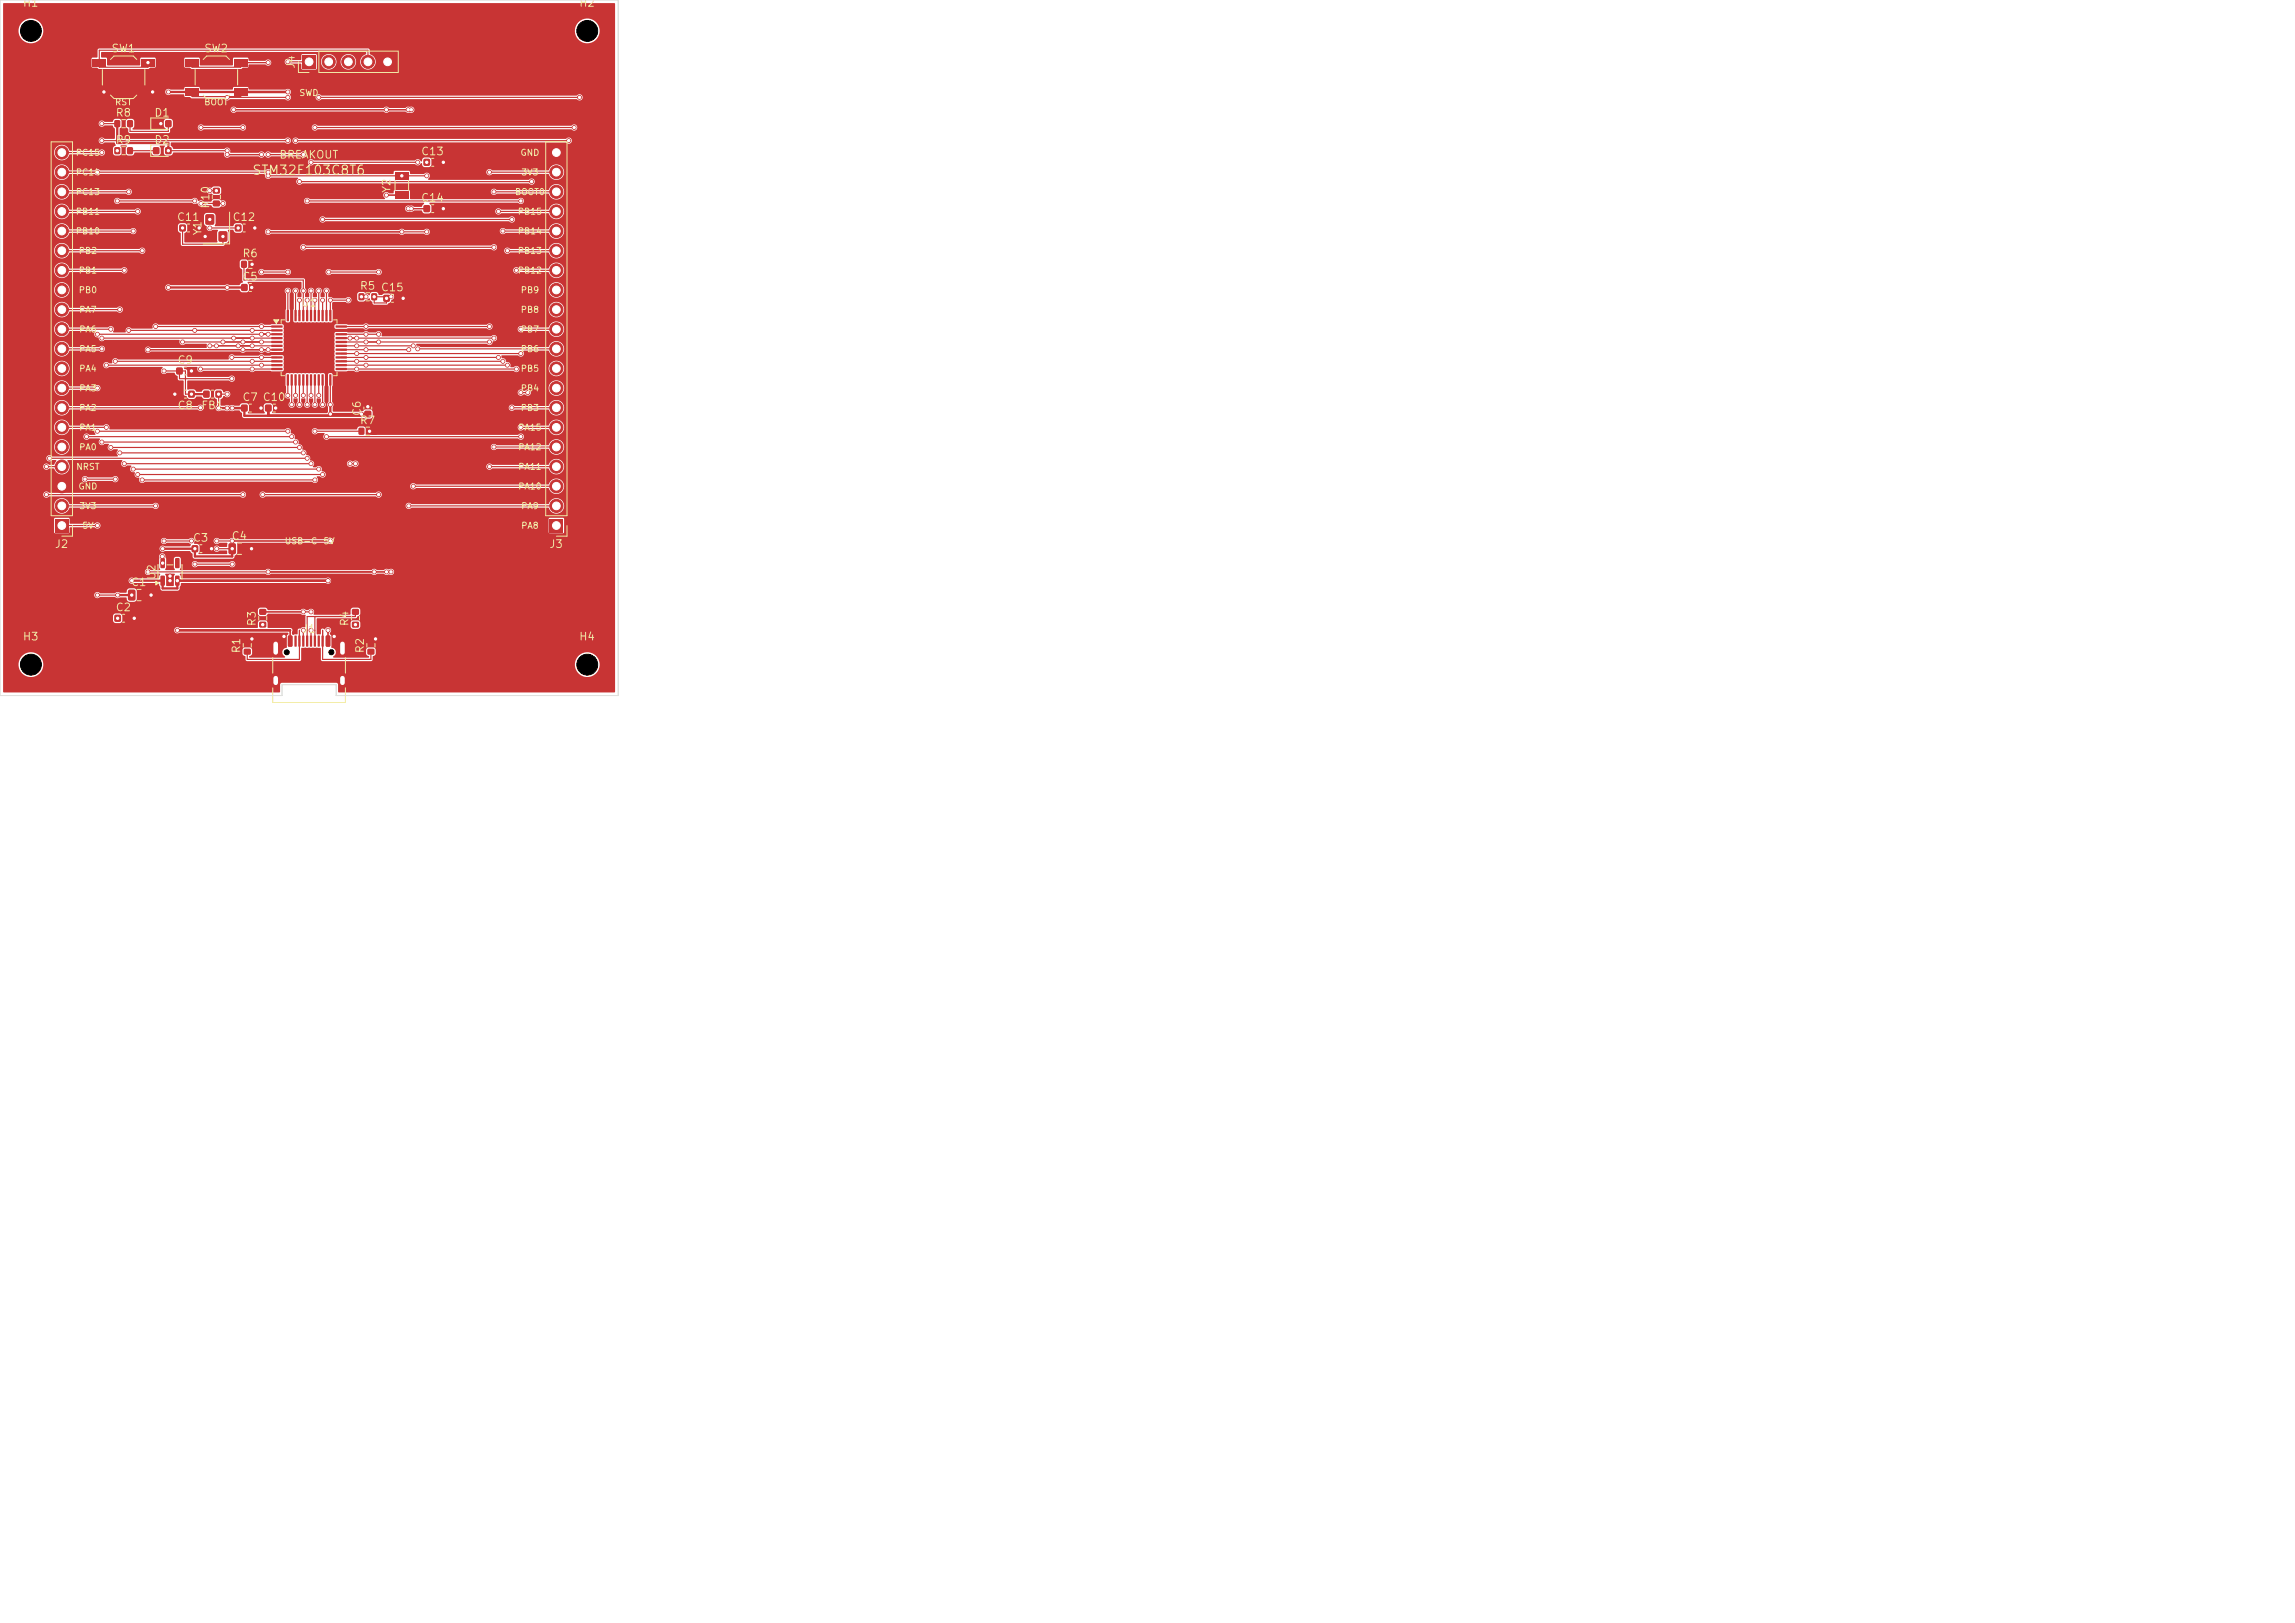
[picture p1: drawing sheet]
<svg xmlns="http://www.w3.org/2000/svg" width="297mm" height="210mm" viewBox="0 0 297 210" stroke-linecap="round" stroke-linejoin="round" font-family="sans-serif">
<defs><g id="words">
<text font-size="1.2" fill="#f2eda1" x="32.6" y="22.9">STM32F103C8T6</text>
<g font-size="1" fill="#f2eda1">
<text x="2.9" y="1.1">H1</text>
<text x="74.9" y="1.1">H2</text>
<text x="14.4" y="7">SW1</text>
<text x="26.4" y="7">SW2</text>
<text x="38.4" y="9" transform="rotate(-90 38.4 9)">J4</text>
<text x="14.9" y="15.3">R8</text>
<text x="19.9" y="15.3">D1</text>
<text x="14.9" y="18.8">R9</text>
<text x="19.9" y="18.8">D2</text>
<text x="36.1" y="20.8">BREAKOUT</text>
<text x="54.4" y="20.3">C13</text>
<text x="22.8" y="28.8">C11</text>
<text x="27.3" y="27.1" transform="rotate(-90 27.3 27.1)">R10</text>
<text x="30" y="28.8">C12</text>
<text x="50.8" y="25" transform="rotate(-90 50.8 25)">Y2</text>
<text x="54.4" y="26.3">C14</text>
<text x="26.3" y="30.5" transform="rotate(-90 26.3 30.5)">Y1</text>
<text x="31.3" y="33.5">R6</text>
<text x="31.3" y="36.5">C5</text>
<text x="38.9" y="39.9">U1</text>
<text x="46.5" y="37.7">R5 C15</text>
<text x="22.9" y="47.3">C9</text>
<text x="22.9" y="53.2">C8</text>
<text x="26" y="53.2">FB1</text>
<text x="31.3" y="52.1">C7 C10</text>
<text x="46.9" y="53.9" transform="rotate(-90 46.9 53.9)">C6</text>
<text x="46.5" y="55.1">R7</text>
<text x="7" y="71.1">J2</text>
<text x="24.9" y="70.3">C3</text>
<text x="29.9" y="70.1">C4</text>
<text x="71" y="71.1">J3</text>
<text x="16.9" y="76.1">C1</text>
<text x="20.4" y="75.1" transform="rotate(-90 20.4 75.1)">U2</text>
<text x="2.9" y="83.1">H3</text>
<text x="14.9" y="79.3">C2</text>
<text x="33.3" y="81.1" transform="rotate(-90 33.3 81.1)">R3</text>
<text x="39" y="82.1">J1</text>
<text x="45.3" y="81.1" transform="rotate(-90 45.3 81.1)">R4</text>
<text x="74.9" y="83.1">H4</text>
<text x="31.3" y="84.6" transform="rotate(-90 31.3 84.6)">R1</text>
<text x="47.3" y="84.6" transform="rotate(-90 47.3 84.6)">R2</text>
</g>
<g font-size=".8" fill="#f2eda1">
<text x="14.8" y="13.8">RST</text>
<text x="26.4" y="13.8">BOOT</text>
<text x="38.7" y="12.6">SWD</text>
<text x="9.7" y="20.4">PC15</text>
<text x="9.7" y="22.9">PC14</text>
<text x="67.3" y="20.4">GND</text>
<text x="67.4" y="22.9">3V3</text>
<text x="9.7" y="25.4">PC13</text>
<text x="9.7" y="28">PB11</text>
<text x="66.6" y="25.4">BOOT0</text>
<text x="66.9" y="28">PB15</text>
<text x="9.7" y="30.5">PB10</text>
<text x="10.1" y="33.1">PB2</text>
<text x="10.1" y="35.6">PB1</text>
<text x="66.9" y="30.5">PB14</text>
<text x="66.9" y="33.1">PB13</text>
<text x="66.9" y="35.6">PB12</text>
<text x="10.1" y="38.1">PB0</text>
<text x="10.2" y="40.7">PA7</text>
<text x="67.3" y="38.1">PB9</text>
<text x="67.3" y="40.7">PB8</text>
<text x="10.2" y="43.2">PA6</text>
<text x="10.2" y="45.8">PA5</text>
<text x="67.3" y="43.2">PB7</text>
<text x="67.3" y="45.8">PB6</text>
<text x="10.2" y="48.3">PA4</text>
<text x="10.2" y="50.8">PA3</text>
<text x="10.2" y="53.4">PA2</text>
<text x="67.3" y="48.3">PB5</text>
<text x="67.3" y="50.8">PB4</text>
<text x="67.3" y="53.4">PB3</text>
<text x="10.2" y="55.9">PA1</text>
<text x="10.2" y="58.5">PA0</text>
<text x="67" y="55.9">PA15</text>
<text x="67" y="58.5">PA12</text>
<text x="9.8" y="61">NRST</text>
<text x="10.1" y="63.5">GND</text>
<text x="67" y="61">PA11</text>
<text x="67" y="63.5">PA10</text>
<text x="10.2" y="66.1">3V3</text>
<text x="10.6" y="68.6">5V</text>
<text x="36.8" y="70.6">USB-C</text>
<text x="41.8" y="70.6">5V</text>
<text x="67.4" y="66.1">PA9</text>
<text x="67.4" y="68.6">PA8</text>
</g>
</g></defs>
<g fill="#c83434">
<path d="M14.8 79.6l.2-.1 .6 .1 .1 .2-.1 .6-.2 .1-.6-.1v-.1z"/>
<path d="M16.4 79.6l.1-.1 .7 .1v.2v.6l-.2 .1-.6-.1-.1-.1z"/>
<path d="M19.8 19.1h.8v.8h-.8z"/>
<path d="M21.4 19.1h.8v.8h-.8z"/>
<path d="M28.3 30l.2-.1 .9 .1v.2v1l-.2 .1-.9-.1-.1-.1z"/>
<path d="M28.3 27.8l.2-.1 .9 .1v.2v1l-.2 .1-.9-.1-.1-.1z"/>
<path d="M26.6 27.8l.2-.1 .9 .1 .1 .2-.1 1-.2 .1-.9-.1-.1-.1z"/>
<path d="M26.6 30l.2-.1 .9 .1 .1 .2-.1 1-.2 .1-.9-.1-.1-.1z"/>
<path d="M47.2 53.2l.1-.1 .7 .1 .1 .2-.1 .6h-.2h-.6l-.1-.2z"/>
<path d="M47.2 51.6h.1h.7l.1 .2-.1 .6-.2 .1-.6-.1-.1-.1z"/>
<path d="M29.6 70.3h.7l.2 .1v1.1l-.1 .2h-.6l-.2-.1-.1-1.1z"/>
<path d="M31.5 70.3h.7l.2 .1 .1 1.1-.2 .2h-.6l-.2-.1-.1-1.1z"/>
<path d="M49.6 38.2l.2-.1 .6 .1 .1 .2-.1 .6-.2 .1-.6-.1v-.1z"/>
<path d="M51.2 38.2l.1-.1 .7 .1v.2v.6l-.2 .1-.6-.1-.1-.1z"/>
<path d="M14.8 15.6h.7v.8h-.7z"/>
<path d="M16.5 15.6h.7v.8h-.7z"/>
<path d="M34.3 52.4l.2-.1 .6 .1 .1 .2-.1 .6-.1 .1-.7-.1v-.1z"/>
<path d="M35.9 52.4l.1-.1 .7 .1v.2v.6l-.2 .1-.6-.1-.1-.1z"/>
<path d="M14.8 19.1h.7v.8h-.7z"/>
<path d="M16.5 19.1h.7v.8h-.7z"/>
<path d="M24.4 50.6l.1-.1 .7 .1v.2v.6l-.2 .1-.6-.1-.1-.1z"/>
<path d="M22.8 50.6l.2-.1 .6 .1 .1 .2-.1 .6-.2 .1-.6-.1v-.1z"/>
<path d="M30.4 29.1l.2-.1 .6 .1 .1 .2-.1 .6-.2 .1-.6-.1v-.1z"/>
<path d="M32 29.1l.1-.1 .7 .1v.2v.6l-.2 .1-.6-.1-.1-.1z"/>
<path d="M31.2 33.8h.7v.8h-.7z"/>
<path d="M32.9 33.8h.7v.8h-.7z"/>
<path d="M33.6 80.5h.8v.7h-.8z"/>
<path d="M33.6 78.8h.8v.7h-.8z"/>
<path d="M71.1 67.2h1.7v1.7h-1.7z"/>
</g>
<g fill="#c83434" stroke="#c83434" stroke-width=".13">
<circle cx="72" cy="65.5" r=".85"/>
<circle cx="72" cy="62.9" r=".85"/>
<circle cx="72" cy="60.4" r=".85"/>
<circle cx="72" cy="57.8" r=".85"/>
<circle cx="72" cy="55.3" r=".85"/>
<circle cx="72" cy="52.8" r=".85"/>
<circle cx="72" cy="50.2" r=".85"/>
<circle cx="72" cy="47.7" r=".85"/>
<circle cx="72" cy="45.1" r=".85"/>
<circle cx="72" cy="42.6" r=".85"/>
<circle cx="72" cy="40.1" r=".85"/>
<circle cx="72" cy="37.5" r=".85"/>
<circle cx="72" cy="35" r=".85"/>
<circle cx="72" cy="32.4" r=".85"/>
<circle cx="72" cy="29.9" r=".85"/>
<circle cx="72" cy="27.4" r=".85"/>
<circle cx="72" cy="24.8" r=".85"/>
<circle cx="72" cy="22.3" r=".85"/>
<circle cx="72" cy="19.7" r=".85"/>
</g>
<g fill="#c83434">
<path d="M31.6 84h.8v.7h-.8z"/>
<path d="M31.6 82.3h.8v.7h-.8z"/>
<path d="M31.2 36.8l.2-.1 .6 .1 .1 .2-.1 .6-.2 .1-.6-.1v-.1z"/>
<path d="M32.8 36.8l.2-.1 .6 .1v.2v.6l-.2 .1-.6-.1-.1-.1z"/>
<path d="M31.2 52.4l.2-.1 .6 .1 .1 .2-.1 .6-.2 .1-.6-.1v-.1z"/>
<path d="M32.8 52.4l.2-.1 .6 .1v.2v.6l-.2 .1-.6-.1-.1-.1z"/>
<path d="M54.8 26.6l.2-.1 .6 .1 .1 .2-.1 .6-.2 .1-.6-.1v-.1z"/>
<path d="M56.4 26.6l.1-.1 .7 .1v.2v.6l-.2 .1-.6-.1-.1-.1z"/>
<path d="M27.9 50.6h.8v.8h-.8z"/>
<path d="M26.3 50.6h.8v.8h-.8z"/>
<path d="M46.4 38h.7v.8h-.7z"/>
<path d="M48.1 38h.7v.8h-.7z"/>
<path d="M20.8 74.5h.4l.1 .1v1.1v.1h-.4l-.1-.1z"/>
<path d="M21.7 74.5h.5l.1 .1v1.1l-.1 .1h-.4l-.1-.1z"/>
<path d="M22.7 74.5h.4l.1 .1v1.1v.1h-.4l-.1-.1z"/>
<path d="M22.7 72.2h.4l.1 .1v1.1v.1h-.4l-.1-.1z"/>
<path d="M20.8 72.2h.4l.1 .1v1.1v.1h-.4l-.1-.1z"/>
<path d="M45.6 80.5h.8v.7h-.8z"/>
<path d="M45.6 78.8h.8v.7h-.8z"/>
<path d="M27.6 26h.8v.7h-.8z"/>
<path d="M27.6 24.3h.8v.7h-.8z"/>
<path d="M36.5 82.3l.4-.1 .1 .1v1.2v.2h-.4l-.1-.1z"/>
<path d="M37.3 82.3l.4-.1 .1 .1 .1 1.2-.1 .2h-.4l-.1-.1z"/>
<path d="M38.6 82.3h.3v1.3l-.1 .1-.2-.1z"/>
<path d="M39.6 82.3h.3v1.3l-.1 .1-.2-.1z"/>
<path d="M40.1 82.3h.3v1.3l-.1 .1-.2-.1z"/>
<path d="M41.1 82.3h.3v1.3l-.1 .1-.2-.1z"/>
<path d="M42.2 82.3l.4-.1 .1 .1 .1 1.2-.1 .2h-.4l-.1-.1z"/>
<path d="M43 82.3l.4-.1 .1 .1 .1 1.2-.1 .2h-.4l-.1-.1z"/>
<path d="M41.6 82.3h.3v1.3l-.1 .1-.2-.1z"/>
<path d="M40.6 82.3h.3v1.3l-.1 .1-.2-.1z"/>
<path d="M39.1 82.3h.3v1.3l-.1 .1-.2-.1z"/>
<path d="M38.1 82.3h.3v1.3l-.1 .1-.2-.1z"/>
</g>
<path d="M35.7 83.3v1.1M35.7 87.8v.6M44.3 83.3v1.1M44.3 87.8v.6" fill="none" stroke="#c83434" stroke-width="1"/>
<g fill="#c83434">
<path d="M24.8 70.6l.2-.1 .6 .1 .1 .2-.1 .6-.2 .1-.6-.1v-.1z"/>
<path d="M26.4 70.6l.1-.1 .7 .1v.2v.6l-.2 .1-.6-.1-.1-.1z"/>
<path d="M22.8 47.6l.2-.1 .6 .1 .1 .2-.1 .6-.2 .1-.6-.1v-.1z"/>
<path d="M24.4 47.6l.1-.1 .7 .1v.2v.6l-.2 .1-.6-.1-.1-.1z"/>
<path d="M23.2 29.1l.2-.1 .6 .1 .1 .2-.1 .6-.2 .1-.6-.1v-.1z"/>
<path d="M24.8 29.1l.2-.1 .6 .1v.2v.6l-.2 .1-.6-.1-.1-.1z"/>
<path d="M24 7.6h1.7v1h-1.7z"/>
<path d="M30.3 7.6h1.7v1h-1.7z"/>
<path d="M24 11.4h1.7v1h-1.7z"/>
<path d="M30.3 11.4h1.7v1h-1.7z"/>
<path d="M46.4 55.4h.7v.8h-.7z"/>
<path d="M48.1 55.4h.7v.8h-.7z"/>
<path d="M54.8 20.6l.2-.1 .6 .1 .1 .2-.1 .6-.2 .1-.6-.1v-.1z"/>
<path d="M56.4 20.6l.1-.1 .7 .1v.2v.6l-.2 .1-.6-.1-.1-.1z"/>
<path d="M7.2 67.2h1.6v1.7h-1.6z"/>
</g>
<g fill="#c83434" stroke="#c83434" stroke-width=".13">
<circle cx="8" cy="65.5" r=".85"/>
<circle cx="8" cy="62.9" r=".85"/>
<circle cx="8" cy="60.4" r=".85"/>
<circle cx="8" cy="57.8" r=".85"/>
<circle cx="8" cy="55.3" r=".85"/>
<circle cx="8" cy="52.8" r=".85"/>
<circle cx="8" cy="50.2" r=".85"/>
<circle cx="8" cy="47.7" r=".85"/>
<circle cx="8" cy="45.1" r=".85"/>
<circle cx="8" cy="42.6" r=".85"/>
<circle cx="8" cy="40.1" r=".85"/>
<circle cx="8" cy="37.5" r=".85"/>
<circle cx="8" cy="35" r=".85"/>
<circle cx="8" cy="32.4" r=".85"/>
<circle cx="8" cy="29.9" r=".85"/>
<circle cx="8" cy="27.4" r=".85"/>
<circle cx="8" cy="24.8" r=".85"/>
<circle cx="8" cy="22.3" r=".85"/>
<circle cx="8" cy="19.7" r=".85"/>
</g>
<g fill="#c83434">
<path d="M35.1 42.1h1.4l.1 .2-.1 .1h-1.3z"/>
<path d="M35.1 42.6h1.4l.1 .2-.1 .1h-1.3z"/>
<path d="M35.1 43.1h1.4l.1 .2-.1 .1h-1.3z"/>
<path d="M35.1 43.6h1.4l.1 .2-.1 .1h-1.3z"/>
<path d="M35.1 44.1h1.4l.1 .2-.1 .1h-1.3z"/>
<path d="M35.1 44.6h1.4l.1 .2-.1 .1h-1.3z"/>
<path d="M35.1 45.1h1.4l.1 .2-.1 .1h-1.3z"/>
<path d="M35.1 45.6h1.4l.1 .2-.1 .1h-1.3z"/>
<path d="M35.1 46.1h1.4l.1 .2-.1 .1h-1.3z"/>
<path d="M35.1 46.6h1.4l.1 .2-.1 .1h-1.3z"/>
<path d="M35.1 47.1h1.4l.1 .2-.1 .1h-1.3z"/>
<path d="M35.1 47.6h1.4l.1 .2-.1 .1h-1.3z"/>
<path d="M37.1 48.4l.3 .1v1.3l-.1 .1-.2-.1z"/>
<path d="M37.6 48.4l.3 .1v1.3l-.1 .1-.2-.1z"/>
<path d="M38.1 48.4l.3 .1v1.3l-.1 .1-.2-.1z"/>
<path d="M38.6 48.4l.3 .1v1.3l-.1 .1-.2-.1z"/>
<path d="M39.1 48.4l.3 .1v1.3l-.1 .1-.2-.1z"/>
<path d="M39.6 48.4l.3 .1v1.3l-.1 .1-.2-.1z"/>
<path d="M40.1 48.4l.3 .1v1.3l-.1 .1-.2-.1z"/>
<path d="M40.6 48.4l.3 .1v1.3l-.1 .1-.2-.1z"/>
<path d="M41.1 48.4l.3 .1v1.3l-.1 .1-.2-.1z"/>
<path d="M41.6 48.4l.3 .1v1.3l-.1 .1-.2-.1z"/>
<path d="M42.1 48.4l.3 .1v1.3l-.1 .1-.2-.1z"/>
<path d="M42.6 48.4l.3 .1v1.3l-.1 .1-.2-.1z"/>
<path d="M43.4 47.6h1.4l.1 .2-.1 .1h-1.3z"/>
<path d="M43.4 47.1h1.4l.1 .2-.1 .1h-1.3z"/>
<path d="M43.4 46.6h1.4l.1 .2-.1 .1h-1.3z"/>
<path d="M43.4 46.1h1.4l.1 .2-.1 .1h-1.3z"/>
<path d="M43.4 45.6h1.4l.1 .2-.1 .1h-1.3z"/>
<path d="M43.4 45.1h1.4l.1 .2-.1 .1h-1.3z"/>
<path d="M43.4 44.6h1.4l.1 .2-.1 .1h-1.3z"/>
<path d="M43.4 44.1h1.4l.1 .2-.1 .1h-1.3z"/>
<path d="M43.4 43.6h1.4l.1 .2-.1 .1h-1.3z"/>
<path d="M43.4 43.1h1.4l.1 .2-.1 .1h-1.3z"/>
<path d="M43.4 42.6h1.4l.1 .2-.1 .1h-1.3z"/>
<path d="M43.4 42.1h1.4l.1 .2-.1 .1h-1.3z"/>
<path d="M42.6 40.1l.3 .1v1.3l-.1 .1-.2-.1z"/>
<path d="M42.1 40.1l.3 .1v1.3l-.1 .1-.2-.1z"/>
<path d="M41.6 40.1l.3 .1v1.3l-.1 .1-.2-.1z"/>
<path d="M41.1 40.1l.3 .1v1.3l-.1 .1-.2-.1z"/>
<path d="M40.6 40.1l.3 .1v1.3l-.1 .1-.2-.1z"/>
<path d="M40.1 40.1l.3 .1v1.3l-.1 .1-.2-.1z"/>
<path d="M39.6 40.1l.3 .1v1.3l-.1 .1-.2-.1z"/>
<path d="M39.1 40.1l.3 .1v1.3l-.1 .1-.2-.1z"/>
<path d="M38.6 40.1l.3 .1v1.3l-.1 .1-.2-.1z"/>
<path d="M38.1 40.1l.3 .1v1.3l-.1 .1-.2-.1z"/>
<path d="M37.6 40.1l.3 .1v1.3l-.1 .1-.2-.1z"/>
<path d="M37.1 40.1l.3 .1v1.3l-.1 .1-.2-.1z"/>
<path d="M16.6 76.3h.7l.2 .1v1.1l-.1 .2h-.6l-.2-.1-.1-1.1z"/>
<path d="M18.5 76.3h.7l.2 .1 .1 1.1-.2 .2h-.6l-.2-.1-.1-1.1z"/>
<path d="M51.1 22.3h1.8v1h-1.8z"/>
<path d="M51.1 24.8h1.8v1h-1.8z"/>
<path d="M39.1 7.2h1.7v1.7h-1.7z"/>
</g>
<g fill="#c83434" stroke="#c83434" stroke-width=".13">
<circle cx="42.5" cy="8" r=".85"/>
<circle cx="45.1" cy="8" r=".85"/>
<circle cx="47.6" cy="8" r=".85"/>
<circle cx="50.2" cy="8" r=".85"/>
</g>
<g fill="#c83434">
<path d="M12 7.6h1.7v1h-1.7z"/>
<path d="M18.3 7.6h1.7v1h-1.7z"/>
<path d="M12 11.4h1.7v1h-1.7z"/>
<path d="M18.3 11.4h1.7v1h-1.7z"/>
<path d="M47.6 84h.8v.7h-.8z"/>
<path d="M47.6 82.3h.8v.7h-.8z"/>
<path d="M19.8 15.6h.8v.8h-.8z"/>
<path d="M21.4 15.6h.8v.8h-.8z"/>
</g>
<g fill="#c83434" stroke="#c83434" stroke-width=".13">
<circle cx="17.1" cy="77" r=".25"/>
<circle cx="22.9" cy="75.1" r=".25"/>
<circle cx="15.2" cy="77" r=".25"/>
<circle cx="15.2" cy="80" r=".25"/>
<circle cx="12.6" cy="77" r=".25"/>
<circle cx="17" cy="75.1" r=".25"/>
<circle cx="42.5" cy="81.6" r=".25"/>
<circle cx="12.6" cy="68" r=".25"/>
<circle cx="42.4" cy="75.1" r=".25"/>
<circle cx="23" cy="81.6" r=".25"/>
<circle cx="36.8" cy="82.4" r=".25"/>
<circle cx="32.6" cy="34.2" r=".25"/>
<circle cx="19.6" cy="77" r=".25"/>
<circle cx="26.5" cy="30.6" r=".25"/>
<circle cx="35.7" cy="52.8" r=".25"/>
<circle cx="47.8" cy="55.8" r=".25"/>
<circle cx="32.6" cy="82.7" r=".25"/>
<circle cx="22" cy="75.1" r=".25"/>
<circle cx="13.4" cy="11.9" r=".25"/>
<circle cx="27.4" cy="71" r=".25"/>
<circle cx="43.2" cy="82.4" r=".25"/>
<circle cx="52.2" cy="38.6" r=".25"/>
<circle cx="32.6" cy="37.2" r=".25"/>
<circle cx="47.6" cy="52.6" r=".25"/>
<circle cx="17.4" cy="80" r=".25"/>
<circle cx="20.8" cy="16" r=".25"/>
<circle cx="24.8" cy="48" r=".25"/>
<circle cx="19.7" cy="11.9" r=".25"/>
<circle cx="57.4" cy="21" r=".25"/>
<circle cx="33" cy="29.5" r=".25"/>
<circle cx="25.8" cy="29.5" r=".25"/>
<circle cx="32.5" cy="71" r=".25"/>
<circle cx="57.4" cy="27" r=".25"/>
<circle cx="22" cy="74.5" r=".25"/>
<circle cx="33.8" cy="52.8" r=".25"/>
<circle cx="48.6" cy="82.7" r=".25"/>
<circle cx="22.6" cy="51" r=".25"/>
<circle cx="13.2" cy="16" r=".25"/>
<circle cx="20.1" cy="65.5" r=".25"/>
<circle cx="37.2" cy="35.2" r=".25"/>
<circle cx="29.4" cy="20" r=".25"/>
<circle cx="25.2" cy="73" r=".25"/>
<circle cx="33.8" cy="35.2" r=".25"/>
<circle cx="37.2" cy="18.2" r=".25"/>
<circle cx="37.2" cy="37.6" r=".25"/>
<circle cx="29.4" cy="37.2" r=".25"/>
<circle cx="21.1" cy="71" r=".25"/>
<circle cx="33.8" cy="20" r=".25"/>
<circle cx="21" cy="72" r=".25"/>
<circle cx="29.4" cy="51" r=".25"/>
<circle cx="47.4" cy="38.4" r=".25"/>
<circle cx="33.8" cy="42.2" r=".25"/>
<circle cx="30.1" cy="73" r=".25"/>
<circle cx="37.2" cy="11.9" r=".25"/>
<circle cx="29.4" cy="19.5" r=".25"/>
<circle cx="28.1" cy="71" r=".25"/>
<circle cx="46.8" cy="53.6" r=".25"/>
<circle cx="20.1" cy="42.2" r=".25"/>
<circle cx="63.3" cy="42.2" r=".25"/>
<circle cx="42.8" cy="70" r=".25"/>
<circle cx="25.2" cy="71" r=".25"/>
<circle cx="28.3" cy="52.8" r=".25"/>
<circle cx="13.2" cy="18.2" r=".25"/>
<circle cx="21.8" cy="37.2" r=".25"/>
<circle cx="30.1" cy="71" r=".25"/>
<circle cx="63.3" cy="22.3" r=".25"/>
<circle cx="47.4" cy="42.2" r=".25"/>
<circle cx="42.8" cy="52.4" r=".25"/>
<circle cx="42.7" cy="53.6" r=".25"/>
<circle cx="29.4" cy="52.8" r=".25"/>
<circle cx="21.8" cy="11.9" r=".25"/>
<circle cx="30" cy="52.8" r=".25"/>
<circle cx="37.2" cy="12.6" r=".25"/>
<circle cx="21" cy="72.9" r=".25"/>
<circle cx="37.2" cy="8" r=".25"/>
<circle cx="30.1" cy="70" r=".25"/>
<circle cx="28.1" cy="70" r=".25"/>
<circle cx="28.3" cy="51" r=".25"/>
<circle cx="29.4" cy="12.6" r=".25"/>
<circle cx="21.8" cy="19.5" r=".25"/>
<circle cx="46.8" cy="38.4" r=".25"/>
<circle cx="28.8" cy="44.2" r=".25"/>
<circle cx="23.6" cy="29.5" r=".25"/>
<circle cx="26" cy="26.3" r=".25"/>
<circle cx="26" cy="16.5" r=".25"/>
<circle cx="28.8" cy="30.6" r=".25"/>
<circle cx="23.6" cy="44.2" r=".25"/>
<circle cx="31.4" cy="16.5" r=".25"/>
<circle cx="33.8" cy="44.2" r=".25"/>
<circle cx="31.4" cy="44.2" r=".25"/>
<circle cx="28.8" cy="26.3" r=".25"/>
<circle cx="28" cy="24.7" r=".25"/>
<circle cx="27.2" cy="28.4" r=".25"/>
<circle cx="28" cy="44.7" r=".25"/>
<circle cx="27.2" cy="29.5" r=".25"/>
<circle cx="27.2" cy="24.7" r=".25"/>
<circle cx="30.8" cy="29.5" r=".25"/>
<circle cx="30.8" cy="44.7" r=".25"/>
<circle cx="32.6" cy="44.7" r=".25"/>
<circle cx="27.2" cy="44.7" r=".25"/>
<circle cx="19.1" cy="8.1" r=".25"/>
<circle cx="6" cy="64" r=".25"/>
<circle cx="19.2" cy="74" r=".25"/>
<circle cx="50" cy="74" r=".25"/>
<circle cx="48.4" cy="38.4" r=".25"/>
<circle cx="50.6" cy="38.4" r=".25"/>
<circle cx="34.7" cy="74" r=".25"/>
<circle cx="33.8" cy="45.2" r=".25"/>
<circle cx="6" cy="60.4" r=".25"/>
<circle cx="34.7" cy="45.2" r=".25"/>
<circle cx="48.4" cy="74" r=".25"/>
<circle cx="31.4" cy="45.2" r=".25"/>
<circle cx="31.4" cy="64" r=".25"/>
<circle cx="50" cy="38.6" r=".25"/>
<circle cx="19.2" cy="45.2" r=".25"/>
<circle cx="50.6" cy="74" r=".25"/>
<circle cx="16.7" cy="24.8" r=".25"/>
<circle cx="15.2" cy="19.5" r=".25"/>
<circle cx="25.2" cy="42.7" r=".25"/>
<circle cx="15.2" cy="26" r=".25"/>
<circle cx="32.6" cy="42.7" r=".25"/>
<circle cx="16.7" cy="42.7" r=".25"/>
<circle cx="25.2" cy="26" r=".25"/>
<circle cx="21.2" cy="70" r=".25"/>
<circle cx="33.8" cy="46.2" r=".25"/>
<circle cx="30" cy="46.2" r=".25"/>
<circle cx="30" cy="49" r=".25"/>
<circle cx="24.8" cy="70" r=".25"/>
<circle cx="24.8" cy="51" r=".25"/>
<circle cx="21.2" cy="48" r=".25"/>
<circle cx="63.9" cy="24.8" r=".25"/>
<circle cx="34.7" cy="8.1" r=".25"/>
<circle cx="34.7" cy="20" r=".25"/>
<circle cx="39.2" cy="37.6" r=".25"/>
<circle cx="63.9" cy="32" r=".25"/>
<circle cx="39.2" cy="20" r=".25"/>
<circle cx="39.2" cy="32" r=".25"/>
<circle cx="49" cy="44.2" r=".25"/>
<circle cx="49" cy="64" r=".25"/>
<circle cx="34" cy="80.8" r=".25"/>
<circle cx="47.4" cy="44.2" r=".25"/>
<circle cx="63.3" cy="44.2" r=".25"/>
<circle cx="34" cy="64" r=".25"/>
<circle cx="63.3" cy="60.4" r=".25"/>
<circle cx="40.2" cy="81.6" r=".25"/>
<circle cx="40.2" cy="79.2" r=".25"/>
<circle cx="39.2" cy="81.6" r=".25"/>
<circle cx="39.2" cy="79.2" r=".25"/>
<circle cx="46.2" cy="45.7" r=".25"/>
<circle cx="67.4" cy="45.7" r=".25"/>
<circle cx="67.4" cy="50.8" r=".25"/>
<circle cx="68.3" cy="50.8" r=".25"/>
<circle cx="52.9" cy="65.5" r=".25"/>
<circle cx="47.4" cy="45.2" r=".25"/>
<circle cx="52.9" cy="45.2" r=".25"/>
<circle cx="46.2" cy="44.7" r=".25"/>
<circle cx="53.5" cy="44.7" r=".25"/>
<circle cx="53.5" cy="62.9" r=".25"/>
<circle cx="63.9" cy="43.8" r=".25"/>
<circle cx="46.2" cy="43.7" r=".25"/>
<circle cx="63.9" cy="57.8" r=".25"/>
<circle cx="45.3" cy="60" r=".25"/>
<circle cx="46" cy="80.8" r=".25"/>
<circle cx="46" cy="60" r=".25"/>
<circle cx="45.3" cy="43.8" r=".25"/>
<circle cx="42.2" cy="37.6" r=".25"/>
<circle cx="67.4" cy="56.5" r=".25"/>
<circle cx="67.4" cy="55.3" r=".25"/>
<circle cx="42.2" cy="56.5" r=".25"/>
<circle cx="66.2" cy="52.8" r=".25"/>
<circle cx="66.2" cy="28.4" r=".25"/>
<circle cx="41.8" cy="38.8" r=".25"/>
<circle cx="41.7" cy="28.4" r=".25"/>
<circle cx="41.2" cy="37.6" r=".25"/>
<circle cx="41.2" cy="12.6" r=".25"/>
<circle cx="75" cy="12.6" r=".25"/>
<circle cx="74.3" cy="16.5" r=".25"/>
<circle cx="40.8" cy="16.5" r=".25"/>
<circle cx="40.8" cy="38.8" r=".25"/>
<circle cx="40.2" cy="37.6" r=".25"/>
<circle cx="54.1" cy="21" r=".25"/>
<circle cx="54.1" cy="45.1" r=".25"/>
<circle cx="40.2" cy="21" r=".25"/>
<circle cx="67.4" cy="42.6" r=".25"/>
<circle cx="39.7" cy="26" r=".25"/>
<circle cx="39.8" cy="38.8" r=".25"/>
<circle cx="67.4" cy="26" r=".25"/>
<circle cx="68.8" cy="23.5" r=".25"/>
<circle cx="38.8" cy="38.8" r=".25"/>
<circle cx="38.8" cy="23.5" r=".25"/>
<circle cx="73.6" cy="18.2" r=".25"/>
<circle cx="38.2" cy="18.2" r=".25"/>
<circle cx="38.2" cy="37.6" r=".25"/>
<circle cx="66.8" cy="47.7" r=".25"/>
<circle cx="66.8" cy="35" r=".25"/>
<circle cx="46.2" cy="47.7" r=".25"/>
<circle cx="65.7" cy="32.4" r=".25"/>
<circle cx="47.4" cy="47.2" r=".25"/>
<circle cx="65.7" cy="47.2" r=".25"/>
<circle cx="65.1" cy="46.8" r=".25"/>
<circle cx="46.2" cy="46.7" r=".25"/>
<circle cx="65.1" cy="29.9" r=".25"/>
<circle cx="64.5" cy="27.4" r=".25"/>
<circle cx="64.5" cy="46.2" r=".25"/>
<circle cx="47.4" cy="46.2" r=".25"/>
<circle cx="53.2" cy="27" r=".25"/>
<circle cx="32.6" cy="43.7" r=".25"/>
<circle cx="52.8" cy="14.2" r=".25"/>
<circle cx="50" cy="14.2" r=".25"/>
<circle cx="13.2" cy="19.7" r=".25"/>
<circle cx="52.8" cy="27" r=".25"/>
<circle cx="53.2" cy="14.2" r=".25"/>
<circle cx="30.2" cy="43.7" r=".25"/>
<circle cx="13.2" cy="43.7" r=".25"/>
<circle cx="50" cy="25.2" r=".25"/>
<circle cx="30.2" cy="14.2" r=".25"/>
<circle cx="18.4" cy="32.4" r=".25"/>
<circle cx="18.4" cy="62.1" r=".25"/>
<circle cx="40.7" cy="62.1" r=".25"/>
<circle cx="40.8" cy="52.4" r=".25"/>
<circle cx="40.7" cy="55.8" r=".25"/>
<circle cx="55.2" cy="21" r=".25"/>
<circle cx="12.6" cy="22.3" r=".25"/>
<circle cx="52" cy="30" r=".25"/>
<circle cx="34.7" cy="22.3" r=".25"/>
<circle cx="34.7" cy="30" r=".25"/>
<circle cx="34.7" cy="22.7" r=".25"/>
<circle cx="55.2" cy="22.8" r=".25"/>
<circle cx="55.2" cy="30" r=".25"/>
<circle cx="8" cy="22.3" r=".25"/>
<circle cx="33.8" cy="43.2" r=".25"/>
<circle cx="52" cy="22.8" r=".25"/>
<circle cx="34.7" cy="43.2" r=".25"/>
<circle cx="12.6" cy="43.2" r=".25"/>
<circle cx="32.6" cy="46.7" r=".25"/>
<circle cx="14.9" cy="62" r=".25"/>
<circle cx="14.9" cy="46.7" r=".25"/>
<circle cx="11" cy="62" r=".25"/>
<circle cx="33.8" cy="47.2" r=".25"/>
<circle cx="13.8" cy="55.3" r=".25"/>
<circle cx="13.8" cy="47.2" r=".25"/>
<circle cx="32.6" cy="47.7" r=".25"/>
<circle cx="25.9" cy="47.7" r=".25"/>
<circle cx="25.9" cy="52.8" r=".25"/>
<circle cx="37.2" cy="51.2" r=".25"/>
<circle cx="12.6" cy="55.8" r=".25"/>
<circle cx="37.2" cy="55.8" r=".25"/>
<circle cx="12.6" cy="50.2" r=".25"/>
<circle cx="37.8" cy="52.4" r=".25"/>
<circle cx="11.2" cy="56.5" r=".25"/>
<circle cx="37.7" cy="56.5" r=".25"/>
<circle cx="13.2" cy="57.2" r=".25"/>
<circle cx="13.2" cy="45.1" r=".25"/>
<circle cx="38.2" cy="57.2" r=".25"/>
<circle cx="38.2" cy="51.2" r=".25"/>
<circle cx="38.7" cy="57.9" r=".25"/>
<circle cx="14.3" cy="42.6" r=".25"/>
<circle cx="14.3" cy="57.9" r=".25"/>
<circle cx="38.8" cy="52.4" r=".25"/>
<circle cx="39.2" cy="58.6" r=".25"/>
<circle cx="15.5" cy="40.1" r=".25"/>
<circle cx="39.2" cy="51.2" r=".25"/>
<circle cx="15.5" cy="58.6" r=".25"/>
<circle cx="6.4" cy="59.3" r=".25"/>
<circle cx="39.8" cy="52.4" r=".25"/>
<circle cx="39.8" cy="59.3" r=".25"/>
<circle cx="40.2" cy="51.2" r=".25"/>
<circle cx="40.2" cy="60" r=".25"/>
<circle cx="16.1" cy="60" r=".25"/>
<circle cx="16.1" cy="35" r=".25"/>
<circle cx="17.2" cy="60.7" r=".25"/>
<circle cx="41.2" cy="51.2" r=".25"/>
<circle cx="41.2" cy="60.7" r=".25"/>
<circle cx="17.2" cy="29.9" r=".25"/>
<circle cx="41.7" cy="61.4" r=".25"/>
<circle cx="41.8" cy="52.4" r=".25"/>
<circle cx="17.8" cy="61.4" r=".25"/>
<circle cx="17.8" cy="27.4" r=".25"/>
<circle cx="49" cy="35.2" r=".25"/>
<circle cx="47.4" cy="43.2" r=".25"/>
<circle cx="49" cy="43.2" r=".25"/>
<circle cx="42.5" cy="35.2" r=".25"/>
<circle cx="42.8" cy="38.8" r=".25"/>
<circle cx="45.1" cy="38.8" r=".25"/>
</g>
<path d="M15.2 16v2.5h6.6v1M21.8 11.9h15.4M21.8 37.2h9.8M46.8 38.4h.6M24.8 51h1.9M28.3 52.8h3.3v1h16v-.2h-4.8M34.7 52.8v1M42.8 52.4v1.4h-8.1M15.2 77h1.9M17.1 75.1h3.9v1h1.9v-1h19.5M21 71h4.2v1h4.9v-1M22.9 81.6h14.7" fill="none" stroke="#c83434" stroke-width=".3"/>
<g fill="none" stroke="#c83434" stroke-width=".15">
<path d="M8 19.7h5.2M13.2 16h2M13.2 18.2h24M16.8 19.5h3.4M16.8 16v1h5v-1M21.8 19.5h7.6M24.9 8.1v.6h6.2v-.6h3.6M24.9 11.9v.6h6.2v-.6M26 16.5h5.4M29.4 12.6h7.8M30.2 14.2h23M37.2 8h2.8"/>
<path d="M38.2 18.2h35.4M40.7 16.5h33.6M41.2 12.6h33.8M47.6 8v-1.5h-34.8v2.2h6.3v-.6M8 22.3h26.7M8 24.8h8.7M8 35h8.1M8 32.4h10.4M8 29.9h9.2M8 27.4h9.8M15.2 26h10M23.6 29.5v2.1h5.2v-1"/>
<path d="M26 26.3h2.8M27.2 29.5h3.6M27.2 24.7h.8M29.4 37.2h2.2M29.4 20h4.4M31.6 34.2v2h7.6v4.6M33.8 35.2h3.4M34.7 20h4.5M34.7 30h20.5M34.7 22.8h20.5M37.2 37.6v3.2M38.2 37.6v3.2"/>
<path d="M38.7 38.8v2M38.7 23.5h30.1M39.2 32h24.7M39.7 26h27.7M39.7 38.8v2M40.3 37.6v3.2M40.3 21h13.8M40.7 38.8v2M41.2 37.6v3.2M41.7 28.4h24.5M41.7 38.8v2M42.2 37.6v3.2"/>
<path d="M42.5 35.2h6.5M45.1 38.8h-2.3v2M50 25.3h2M50.6 38.4h-2.2v.8h1.6v-.6M52.8 27h2.4M63.3 22.3h8.7M63.9 24.8h8.1M64.5 27.4h7.5M65.1 29.9h6.9M65.7 32.4h6.3M66.8 35h5.2M6.4 59.3h33.3"/>
<path d="M8 55.3h5.8M8 52.8h17.9M8 45.1h5.2M8 42.6h6.3M8 50.2h4.6M8 40.1h7.5M11.2 56.5h26.6M12.6 55.8h24.6M12.6 43.3h23.2M13.2 43.8h22.6M13.2 57.2h25M13.8 47.3h22"/>
<path d="M14.3 57.9h24.4M14.9 46.8h20.9M15.5 58.6h23.7M16.7 42.8h19.1M19.1 45.3h16.7M20.1 42.3h15.7M21.2 48h2.8v3h2.7M23.2 48v1h6.8M23.6 44.3h12.2M25.9 47.8h9.9M27.2 44.8h8.6M28.3 51h1.1"/>
<path d="M28.3 51v1.8h3.3M30 46.3h5.8M37.2 49.2v2M37.8 49.2v3.2M38.2 49.2v2M38.7 49.2v3.2M39.2 49.2v2M39.7 49.2v3.2M40.3 49.2v2M40.7 49.2v3.2M40.7 55.8h6.1M41.2 49.2v2"/>
<path d="M41.7 49.2v3.2M42.2 56.5h25.2M42.8 49.2v3.2M44.2 42.3h19.1M44.2 44.3h19.1M44.2 44.8h9.3M44.2 45.3h8.7M44.2 46.3h20.3M44.2 45.8h23.2M44.2 43.8h19.7M44.2 47.8h22.6M44.2 47.3h21.5"/>
<path d="M44.2 46.8h20.9M44.2 43.3h4.8M54.1 45.1h17.9M63.9 57.8h8.1M66.2 52.8h5.8M67.4 50.8h.9M67.4 55.3h4.6M67.4 42.6h4.6M6 60.4h2M6 64h25.4M8 68h4.6M8 65.5h12.1"/>
<path d="M11 62h3.9M12.6 77h4.5M16.1 60h24.2M17.2 60.7h24M17.8 61.4h23.9M18.4 62.1h22.3M19.1 74h31.5M21 72h.1M21 71h4.2M21.2 70h3.6M25.2 73h4.9M28 70h14.8"/>
<path d="M28 71h2.1M34 64h15M34 79.2h6.3M40.7 79.8v3.2M45.3 60h.7M46 79.2v.6h-6.3v3.2M52.9 65.5h19.1M53.5 62.9h18.5M63.3 60.4h8.7M37.6 81.6v1.4M38.7 81.6v3.7h-6.7v-1M39.2 81.6v1.4"/>
<path d="M40.3 81.6v1.4M41.7 81.6v3.7h6.3v-1M42.4 81.6v1.4"/>
</g>
<g fill="#c83434">
<path d="M21.4 74.3l1.1-.1 .1 .1-.1 .3-.1 1.2h-.9v-1.2z"/>
<path d="M.4 .4h79.1l.1 .1v89.1h-35.8v-.1v-.9l-.3-.3h-7l-.3 .3v.9v.1h-35.8v-3.7h2v.2a1.61 1.61 0 0 0 1.7 1.5 1.61 1.61 0 0 0 1.5-1.7h68.8v.2a1.61 1.61 0 0 0 2.4 1.3 1.61 1.61 0 0 0 0-2.8 1.61 1.61 0 0 0-2.4 1.3h-68.8v-.3a1.61 1.61 0 0 0-1.7-1.2 1.61 1.61 0 0 0-1.5 1.5h-2v-4.4h22.1v.1a.4 .4 0 0 0 .7 .3h14l.1 .1-.2 .3v1.5a.61 .61 0 0 0-.6 .5 .61 .61 0 0 0 .4 .7l-.1 .1h-4.5l-.1-.2 .3-.1 .1-.2v-.7l-.2-.1h-.7l-.3 .2v.6l.1 .2 .2 .1 .1 .5 .2 .2h6.8l.2-.2v-1.5l.5-.1h2v1.6l.2 .2h6.3l.2-.2v-.5l.3-.1 .1-.2v-.6l-.3-.2h-.7l-.2 .1v.7l.1 .2 .3 .1-.1 .2h-4.5l-.1-.1a.64 .64 0 0 0 .4-.7 .64 .64 0 0 0-.6-.5v-1.5l-.2-.2v-.2a.42 .42 0 0 0 0-.7 .42 .42 0 0 0-.7 .2 .31 .31 0 0 0-.5 .1v.6h-.5v-1.5h4.4v.5l.1 .2h1l.1-.2v-.5l-.2-.3h-.8l-.2 .3h-4.4v-.5l.1-.1h4.9l.6-.4v-.7l-.2-.3-.9 .1-.1 .2v.5l-.1 .1h-4.6l-.1-.1a.42 .42 0 0 0-.1-.6 .42 .42 0 0 0-.6 .1h-.3a.46 .46 0 0 0-.7 0h-4.2l-.4-.3h-.7l-.2 .3v.6l.3 .2h.7l.3-.3h4.2l.3 .2h.3v1.5l-.9 .3-.1 .1v.6l-.6 .1-.1-.1 .1-.6-.2-.2-3-.1-.1-.7-.3-.2h-.8l-.1 .2v.7l-.1 .1-10.1-.1a.4 .4 0 0 0-.7 .3h-22.1v-1.8h14.2v.7l.2 .2h.2h.7l.1-.2v-.8l-.1-.2h-.2h-.6l-.2 .1-.1 .2h-14.2v-2.8h11.8a.43 .43 0 0 0 .3 .5 .43 .43 0 0 0 .5-.2h1.9a.41 .41 0 0 0 .6 .1h.8l.2 .4 .2 .2h.7l.3-.3v-1.1l-.1-.2-.2-.2h-.6l-.3 .2-.2 .4h-.8a.47 .47 0 0 0-.7 .1h-1.9a.41 .41 0 0 0-.4-.2 .41 .41 0 0 0-.3 .3h-11.8v-1.8h16.2v.1a.4 .4 0 0 0 .7 .3l3.2-.1 .2 .6 .1 .3 .2 .1h2.1l.1-.1 .1-.4 .2-.5 18.7 .1a.4 .4 0 0 0 .5-.1 .4 .4 0 0 0 0-.5 .4 .4 0 0 0-.5-.1h-18.7l-.2-.5 .1-.1h10.9a.5 .5 0 0 0 .8 0h13a.46 .46 0 0 0 .7 0h.9a.51 .51 0 0 0 .7 .1 .41 .41 0 0 0 .5-.1 .41 .41 0 0 0 0-.5 .41 .41 0 0 0-.6 0 .49 .49 0 0 0-.7 .1h-.9a.45 .45 0 0 0-.7 0h-13a.45 .45 0 0 0-.7 0h-10.9l-.1-.1 .1-.3v-.5h1.4a.43 .43 0 0 0 .3 .5 .43 .43 0 0 0 .5-.2h4.1a.42 .42 0 0 0 .6 0 .42 .42 0 0 0 0-.6 .42 .42 0 0 0-.6 .2h-4.2a.41 .41 0 0 0-.4-.2 .41 .41 0 0 0-.3 .3h-1.4v-.7l-.2-.1h-.5l-.2 .2v1.1l.1 .3-1.1 .1-.1-.2 .1-.2v-1.1l-.1-.2a.41 .41 0 0 0-.4-.5 .41 .41 0 0 0-.4 .6v1.2l.1 .3-1.2 .1a.42 .42 0 0 0-.7 0 .42 .42 0 0 0 .1 .6 .42 .42 0 0 0 .6-.2h1.1l.1 .2-.2 .4h-3.2a.4 .4 0 0 0-.7 .3h-16.2v-4.2h20.2v.2a.4 .4 0 0 0 .7 .2h3.2l.4 .3v.5l.3 .2h4.9l.2-.1 .1-.3 .3-.3v-1.3v-.1h11.7a.42 .42 0 0 0 .6 0 .42 .42 0 0 0 0-.6 .42 .42 0 0 0-.6 .2h-12a.46 .46 0 0 0-.7 0h-1.3a.42 .42 0 0 0-.6 0 .42 .42 0 0 0 0 .6 .42 .42 0 0 0 .6-.2l1 .1-.1 .5h-.9a.43 .43 0 0 0-.6-.1 .43 .43 0 0 0 0 .6 .43 .43 0 0 0 .6-.1h1v.4l-3.6 .1-.1-.1 .1-.2v-.8l-.1-.2h-.6v-.2a.42 .42 0 0 0-.1-.5 .42 .42 0 0 0-.6 .1h-2.9a.42 .42 0 0 0-.6 0 .42 .42 0 0 0 .1 .6 .42 .42 0 0 0 .6-.2h2.8l.3 .3-.2 .2h-3.2a.4 .4 0 0 0-.7 .2h-20.2v-3.8h6.6v1.8l.1 .1h1.8l.1-.1v-.6l.1-.1h3.1a.43 .43 0 0 0 .7 .1 .43 .43 0 0 0 0-.6 .43 .43 0 0 0-.7 .1h-3.1l-.1-.1v-.6h62v1.9h1.9l.1-.1v-1.8l-.1-.1h-1.8l-.1 .1h-62l-.1-.1h-1.8l-.1 .1h-6.6v-1.7h6.6v.2a1.01 1.01 0 0 0 .9 .9 1.01 1.01 0 0 0 1.1-.8h10.8a.41 .41 0 0 0 .5 .1 .41 .41 0 0 0 .2-.4h32v.1a.44 .44 0 0 0 .3 .4 .44 .44 0 0 0 .5-.2h17.7a1.01 1.01 0 0 0 1.6 .6 1.01 1.01 0 0 0 0-1.7 1.01 1.01 0 0 0-1.6 .6h-17.8a.41 .41 0 0 0-.4-.1 .41 .41 0 0 0-.3 .3h-32v-.1a.45 .45 0 0 0-.7-.1h-10.8a1.01 1.01 0 0 0-1.1-.7 1.01 1.01 0 0 0-.9 .9h-6.6v-1.5h5.2v.2a.44 .44 0 0 0 .3 .3 .44 .44 0 0 0 .5-.2h24.7a.41 .41 0 0 0 .5 .2 .41 .41 0 0 0 .2-.5h1.8v.2a.44 .44 0 0 0 .3 .3 .44 .44 0 0 0 .5-.2h14.3a.42 .42 0 0 0 .6 0 .42 .42 0 0 0-.1-.6 .42 .42 0 0 0-.6 .2h-14.3a.41 .41 0 0 0-.4-.2 .41 .41 0 0 0-.3 .3h-1.8v-.1a.45 .45 0 0 0-.7 0h-24.8a.41 .41 0 0 0-.4-.2 .41 .41 0 0 0-.3 .3h-5.2v-1h52.7v.1a.44 .44 0 0 0 .3 .3 .44 .44 0 0 0 .5-.2l17.1 .1a1.01 1.01 0 0 0 1.6 .5 1.01 1.01 0 0 0 0-1.6 1.01 1.01 0 0 0-1.6 .5l-17.2 .1a.41 .41 0 0 0-.4-.2 .41 .41 0 0 0-.3 .4h-52.7v-1h10.2v.2a.44 .44 0 0 0 .3 .3 .44 .44 0 0 0 .5-.2h3.2a.41 .41 0 0 0 .6 0 .41 .41 0 0 0-.1-.6 .41 .41 0 0 0-.6 .2h-3.2a.41 .41 0 0 0-.4-.2 .41 .41 0 0 0-.3 .3h-10.2v-1.6h5.2v.1a.44 .44 0 0 0 .3 .4 .44 .44 0 0 0 .5-.2l.6 .1a1.01 1.01 0 0 0 1.5 .5 1.01 1.01 0 0 0 .2-1.6l.1-.1h6.9a.27 .27 0 0 1 0 .4 .43 .43 0 0 0 .3 .5 .43 .43 0 0 0 .5-.2h.5l-.1 .2a.41 .41 0 0 0 0 .5 .41 .41 0 0 0 .5 .2v.1a.47 .47 0 0 0 .6 .6 .45 .45 0 0 0 .2 .6 .45 .45 0 0 0 .6-.1h21.6a.42 .42 0 0 0 .7 .1 .42 .42 0 0 0-.1-.7v-.1h.4a.42 .42 0 0 0 .7 0 .42 .42 0 0 0-.4-.6l-.1-.1a.43 .43 0 0 0-.2-.6 .43 .43 0 0 0-.5 .2l-.4-.1 .2-.5h4.2a.45 .45 0 0 0 .3 .5 .45 .45 0 0 0 .5-.1l.2 .1 .3-.1h16.7a.43 .43 0 0 0 .3 .5 .43 .43 0 0 0 .5-.2l7.3 .1a1.01 1.01 0 0 0 1.6 .5 1.01 1.01 0 0 0 0-1.6 1.01 1.01 0 0 0-1.6 .5h-7.3a.41 .41 0 0 0-.5-.1 .41 .41 0 0 0-.3 .3h-16.7a.41 .41 0 0 0 .1-.6 .41 .41 0 0 0-.6 0h-.1a.4 .4 0 0 0-.4-.1 .4 .4 0 0 0-.3 .3h-4.2l-.2-.2-.3-.1-.1-.1a.5 .5 0 0 0-.5-.7 .5 .5 0 0 0-.5-.7v-.3h24.4a.43 .43 0 0 0 .3 .4 .43 .43 0 0 0 .5-.1h6.7a1.01 1.01 0 0 0 1.6 .6 1.01 1.01 0 0 0 0-1.7 1.01 1.01 0 0 0-1.6 .6h-6.8a.41 .41 0 0 0-.4-.2 .41 .41 0 0 0-.3 .4h-24.4l-.1-.2-.3-.1-.1-.1a.5 .5 0 0 0-.5-.7 .5 .5 0 0 0-.5-.7l.1-.3h2.6v.2a.44 .44 0 0 0 .4 .3 .44 .44 0 0 0 .4-.2h.8l.1 .2a.43 .43 0 0 0 0 .6 .43 .43 0 0 0 .6-.1h24.5a.42 .42 0 0 0 .6 0 .42 .42 0 0 0-.1-.6 .42 .42 0 0 0-.6 .2h-19.6l-.1-.1v-.8l-.1-.2h19.8a.43 .43 0 0 0 .3 .5 .43 .43 0 0 0 .5-.2l3.2 .1a1.01 1.01 0 0 0 1.6 .5 1.01 1.01 0 0 0 0-1.6 1.01 1.01 0 0 0-1.6 .5l-3.3 .1a.41 .41 0 0 0-.4-.2 .41 .41 0 0 0-.3 .3h-19.8h-.7h-.1l-.3 .4h-5a.41 .41 0 0 0-.5-.2 .41 .41 0 0 0-.3 .3h-2.6l-.1-.1a.44 .44 0 0 0-.7 0h-22.7l-.1-.2a.43 .43 0 0 0-.2-.5 .43 .43 0 0 0-.5 .2l-4.4-.1a1 1 0 0 0-1.6-.5 1 1 0 0 0 0 1.6 1 1 0 0 0 1.6-.5l3.1-.1 .1 .1v.3a.27 .27 0 0 1 .1 .4h-.8a.42 .42 0 0 0-.6 0 .42 .42 0 0 0 .1 .6 .42 .42 0 0 0 .6-.2h1.2l.1 .2a.43 .43 0 0 0 0 .6 .43 .43 0 0 0 .7-.1h.4l.1 .2a.43 .43 0 0 0 0 .6 .43 .43 0 0 0 .6-.1h.5v.2a.59 .59 0 0 0 .1 .7l-8.6 .1a.42 .42 0 0 0-.6 0 .42 .42 0 0 0 .1 .6 .42 .42 0 0 0 .6-.2l.5 .1-.3 .5h-.7a.41 .41 0 0 0-.4-.1 .41 .41 0 0 0-.3 .3h-5.2v-2.6h6.6v.2a1.01 1.01 0 0 0 1.5 .8 1.01 1.01 0 0 0 0-1.7 1.01 1.01 0 0 0-1.5 .7h-6.6v-5h6.6v.2a1.01 1.01 0 0 0 .9 .9 1.01 1.01 0 0 0 1.1-.8h16.6a.42 .42 0 0 0 .6 0 .42 .42 0 0 0 0-.6 .42 .42 0 0 0-.6 .1h-16.6a1.01 1.01 0 0 0-1.1-.7 1.01 1.01 0 0 0-.9 .9h-6.6v-2.6h6.6v.2a1.01 1.01 0 0 0 .9 .9 1.01 1.01 0 0 0 1.1-.7h3.3a.42 .42 0 0 0 .6 0 .42 .42 0 0 0-.1-.7 .42 .42 0 0 0-.6 .2l-3.2-.1a1.01 1.01 0 0 0-1.1-.7 1.01 1.01 0 0 0-.9 .9h-6.6v-2.5h6.6v.2a1 1 0 0 0 1.3 .8 1 1 0 0 0 .6-1.4h4.5v.1a.44 .44 0 0 0 .3 .3 .44 .44 0 0 0 .4-.1h6.9l.1 .1a.43 .43 0 0 0-.2 .7 .43 .43 0 0 0 .7-.1h1l.1 .3 .3 .1 .1 .6h.6l.1 1.8 .1 .2h.2l.2 .4h.8l.3-.3h.6l.4 .3h.6l.3-.2v-.7h.4v.7l.4 .3v.8a.41 .41 0 0 0-.1 .5 .41 .41 0 0 0 .5 .1h.6l.4 .1 .2-.1 .4 .1 .3-.1h.5l.4 .3v.5l.3 .2h15.5l.8 .1 .2-.1 .1-.3v-.6l-.2-.2h-.8l-.2 .2-.5 .1h-3.4v-.1v-.5h22.7a.43 .43 0 0 0 .3 .4 .43 .43 0 0 0 .5-.1h4.4a1.01 1.01 0 0 0 1.6 .6 1.01 1.01 0 0 0 0-1.7 1.01 1.01 0 0 0-1.6 .6h-4.4a.41 .41 0 0 0-.5-.1 .41 .41 0 0 0-.3 .3h-22.7v-.1a.47 .47 0 0 0-.1-.6v-1.3h24a.43 .43 0 0 0 .3 .5 .43 .43 0 0 0 .5-.2h.2a.41 .41 0 0 0 .6 0 .41 .41 0 0 0-.1-.6 .41 .41 0 0 0-.6 .2h-.2a.41 .41 0 0 0-.4-.2 .41 .41 0 0 0-.3 .3h-24v-.6h28v.2a1.01 1.01 0 0 0 1.5 .8 1.01 1.01 0 0 0 0-1.7 1.01 1.01 0 0 0-1.5 .7h-28l.1-.3-.1-1.4a.33 .33 0 0 0-.6 .1l.1 3.5a.41 .41 0 0 0-.1 .6v.7l-.1 .2h-7l-.1-.1 .1-.3v-.8l-.2-.1h-.6h-.2l-.2 .2v.7l.2 .3-.1 .1h-2l-.1-.1 .1-.2v-.8l-.2-.2h-.7l-.4 .3h-.5l-.3-.1-.4 .1-.2-.1-.4 .1h-.5l-.1-.8 .3-.2 .1-.3h.2a.4 .4 0 0 0 .4 .2 .4 .4 0 0 0 .3-.3h7v.1a.43 .43 0 0 0 .7 .3v.5a.42 .42 0 0 0 0 .7 .42 .42 0 0 0 .6-.1 .42 .42 0 0 0-.1-.6v-.4l.5-.1v.5a.42 .42 0 0 0 0 .7 .42 .42 0 0 0 .6-.1 .42 .42 0 0 0-.1-.6v-.4l.5-.1v.5a.42 .42 0 0 0 0 .7 .42 .42 0 0 0 .6-.1 .42 .42 0 0 0-.1-.6v-.4l.5-.1v.5a.42 .42 0 0 0 0 .7 .42 .42 0 0 0 .6-.1 .42 .42 0 0 0-.1-.6v-.4l.5-.1v.5a.42 .42 0 0 0 0 .7 .42 .42 0 0 0 .6-.1 .42 .42 0 0 0-.1-.6l.1-3.5-.3-.2h-4.7l-.2 .2 .1 2.3-.2 .3h-7a.43 .43 0 0 0-.3-.5 .43 .43 0 0 0-.5 .2h-.1l-.2-.4h-.2h-.5l-.2 .1-.1 .2h-.4l-.1-.2-.2-.1h-.6l-.4 .3h-.6l-.3-.3h-.8l-.1-.1v-1l.1-.1h5.4a.42 .42 0 0 0 .6 0 .42 .42 0 0 0-.1-.6 .42 .42 0 0 0-.6 .2h-5.3l-.1-.8-.1-.2h-.2l-.1-.3h1.7h.1a.44 .44 0 0 0 .1 .6 .44 .44 0 0 0 .6-.1h6a.46 .46 0 0 0 .7 0h3.5a.36 .36 0 0 0 .2-.5v-1.3l-.1-.2h-2.4a.45 .45 0 0 0-.7 0h-3.2a.42 .42 0 0 0-.5-.1 .42 .42 0 0 0-.2 .6h-14.4a.42 .42 0 0 0-.5-.1 .42 .42 0 0 0-.2 .6h-.4a.41 .41 0 0 0-.4-.1 .41 .41 0 0 0-.3 .3h-4.5l-.1-.2a1.01 1.01 0 0 0-1.1-.3 1.01 1.01 0 0 0-.7 .9h-6.6v-2.6h6.6v.2a1.01 1.01 0 0 0 .9 .9 1.01 1.01 0 0 0 1.1-.7h3.9a.42 .42 0 0 0 .6 0 .42 .42 0 0 0-.1-.6 .42 .42 0 0 0-.6 .1h-3.8a1.01 1.01 0 0 0-1.1-.8 1.01 1.01 0 0 0-.9 .9h-6.6v-2.5h6.6v.2a1.01 1.01 0 0 0 .9 .9 1.01 1.01 0 0 0 1.1-.7l3.2-.1 .1 .2a.45 .45 0 0 0 0 .5 .45 .45 0 0 0 .5 .2 .44 .44 0 0 0 .3 .4 .44 .44 0 0 0 .5-.1h9.6l.1 .1a.43 .43 0 0 0 .2 .5 .43 .43 0 0 0 .5-.1h2.7h.1v.5h-7.3a.42 .42 0 0 0-.7 0 .42 .42 0 0 0 .1 .6 .42 .42 0 0 0 .6-.1h11.6a.46 .46 0 0 0 .7 0h1.7a.47 .47 0 0 0 .7 0h.2a.62 .62 0 0 0 .7 0h1.6v-2.3h6.6v4.7l.2 .2 2.3-.1a.5 .5 0 0 0 .7 0h20a.4 .4 0 0 0 .5 .1 .4 .4 0 0 0 .2-.5h3.8v.2a1.01 1.01 0 0 0 1.5 .7 1.01 1.01 0 0 0 0-1.7 1.01 1.01 0 0 0-1.5 .8l-3.8-.1a.44 .44 0 0 0-.8 0h-.3v-.2a.51 .51 0 0 0-.6-.5 .52 .52 0 0 0-.6-.5v-.3h.1h2a.43 .43 0 0 0 .6 .1 .43 .43 0 0 0 .1-.6l.1-.1h3.1l.2 .2a1.01 1.01 0 0 0 1.6 .3 1.01 1.01 0 0 0-.2-1.6 1.01 1.01 0 0 0-1.5 .6h-16.6l-.2-.1-.3-.1v-.1l.1-.1h9a.48 .48 0 0 0 .5 .1 .48 .48 0 0 0 .3-.4 .42 .42 0 0 0 .5-.6 .42 .42 0 0 0-.8-.1h-14l-.1-.1a.43 .43 0 0 0-.2-.5 .43 .43 0 0 0-.6 .1h-.9a.45 .45 0 0 0-.7 0l-3.5-.1-.2 .3h-6.6v-.7v-.3h6.6v.2l.2 .2 3.5-.1a.46 .46 0 0 0 .7 0h15.3a.4 .4 0 0 0 .6 0h3.4v.2a.44 .44 0 0 0 .3 .3 .44 .44 0 0 0 .5-.2l3.2 .1a1.01 1.01 0 0 0 1.6 .5 1.01 1.01 0 0 0 0-1.6 1.01 1.01 0 0 0-1.6 .5l-3.3 .1a.41 .41 0 0 0-.4-.2 .41 .41 0 0 0-.3 .3h-3.4h.1a.42 .42 0 0 0-.2-.6 .42 .42 0 0 0-.5 .1h-15.3a.46 .46 0 0 0-.7 0l-3.5-.1-.2 .3h-6.6l-.2-.3-2.3 .1a.5 .5 0 0 0-.7 0h-13a.42 .42 0 0 0-.6-.1 .42 .42 0 0 0-.1 .6h-2.8a.42 .42 0 0 0-.6-.1 .42 .42 0 0 0-.1 .6h-1.6l-.1-.1a.43 .43 0 0 0 0-.6 .43 .43 0 0 0-.6 .1l-5-.1a1.01 1.01 0 0 0-1.1-.7 1.01 1.01 0 0 0-.9 .9h-6.6v-2.5h6.6v.2a1.01 1.01 0 0 0 .9 .9 1.01 1.01 0 0 0 1.1-.8h6.2a.42 .42 0 0 0 .6 0 .42 .42 0 0 0-.1-.6 .42 .42 0 0 0-.6 .1h-6.1a1.01 1.01 0 0 0-1.1-.7 1.01 1.01 0 0 0-.9 .9h-6.6v-2.6h6.6v.2a1 1 0 0 0 1.2 .9 1 1 0 0 0 .7-1.4h12.5v.2a.4 .4 0 0 0 .6 .2h7.1l.4 .1 .2-.1h1.2l.5 .3h.6l.2-.2h4.6l.2 .4-.1 3.5 .3 .2h.2l.2-.2-.1-3.5a.4 .4 0 0 0 0-.7 .4 .4 0 0 0-.7 .3h-4.6v-.8l-.2-.3h.1h6.8l.1 .1v.7a.47 .47 0 0 0 0 .7v.4l-.5 .1v-.5a.42 .42 0 0 0 0-.7 .42 .42 0 0 0-.6 .1 .42 .42 0 0 0 .1 .6l-.1 3.5 .3 .2h4.7l.2-.2v-1.3l-.1-.2h28a1.01 1.01 0 0 0 1.4 1 1.01 1.01 0 0 0 .3-1.7 1.01 1.01 0 0 0-1.7 .5v.2h-28v-.8l.1-.1h1.6a.43 .43 0 0 0 .6 .1 .43 .43 0 0 0 0-.7 .43 .43 0 0 0-.6 .1h-1.6l-.3-.2-.3 .1v-.4h3.7v.7l.3 .2h.6l.6-.4a.19 .19 0 0 1 .2 .1 .19 .19 0 0 1 0 .2 .39 .39 0 0 1 .3 .4l.2 .1h1.7l.4-.2 .1-.3a.45 .45 0 0 0 .4-.5 .45 .45 0 0 0-.5-.4h-.7l-.4 .2h-.3l-.4-.4h-.5l-.3 .1v.2a.22 .22 0 0 1-.4-.1l-.5-.2h-.5l-.3 .3h-3.7v-.1a.49 .49 0 0 0 .1-.6h28.4v.2a1.01 1.01 0 0 0 1.5 .8 1.01 1.01 0 0 0 0-1.7 1.01 1.01 0 0 0-1.5 .7h-28.4a.42 .42 0 0 0-.7 0 .42 .42 0 0 0 .1 .6v.4l-.5 .1v-.5a.42 .42 0 0 0 0-.7 .42 .42 0 0 0-.6 .1 .42 .42 0 0 0 .1 .6v.4l-.5 .1v-.5a.42 .42 0 0 0 0-.7 .42 .42 0 0 0-.6 .1 .42 .42 0 0 0 .1 .6v.4l-.5 .1v-.5a.46 .46 0 0 0 0-.7v-1.1l-.2-.2h-7.4l-.1-.1v-.8h1.6a.43 .43 0 0 0 .3 .5 .43 .43 0 0 0 .5-.2h2.7a.41 .41 0 0 0 .5 .2 .41 .41 0 0 0 .3-.5h4.4v.2a.44 .44 0 0 0 .4 .3 .44 .44 0 0 0 .4-.2h5.8a.4 .4 0 0 0 .6 .1 .4 .4 0 0 0 0-.6h17.1v.1a.44 .44 0 0 0 .4 .4 .44 .44 0 0 0 .4-.2l3.8 .1a1.01 1.01 0 0 0 1.6 .5 1.01 1.01 0 0 0 0-1.6 1.01 1.01 0 0 0-1.6 .5h-3.9a.41 .41 0 0 0-.4-.1 .41 .41 0 0 0-.3 .3h-17.2a.47 .47 0 0 0-.6 .1h-5.7a.41 .41 0 0 0-.5-.2 .41 .41 0 0 0-.3 .3h-4.4l-.1-.1a.44 .44 0 0 0-.7 0h-2.7a.41 .41 0 0 0-.5-.2 .41 .41 0 0 0-.3 .3h-1.6v-.2l.3-.3v-.8l-.2-.2h-.7l-.2 .2v.7l.3 .4v1.4a.15 .15 0 0 1 .2 .2 .15 .15 0 0 1-.2 .1l-.4 .3h-1.2l-.2-.1-.4 .1h-7.1a.4 .4 0 0 0-.6 .2h-12.5v-.1a1.01 1.01 0 0 0-1.1-.5 1.01 1.01 0 0 0-.8 .9h-6.6v-2.5h6.6v.2a1.01 1.01 0 0 0 .9 .9 1.01 1.01 0 0 0 1.1-.7l6.8-.1a.42 .42 0 0 0 .6 0 .42 .42 0 0 0-.1-.6 .42 .42 0 0 0-.6 .2l-6.7-.1a1.01 1.01 0 0 0-1.1-.7 1.01 1.01 0 0 0-.9 .9h-6.6v-2.6h6.6v.2a1.01 1.01 0 0 0 .9 .9 1.01 1.01 0 0 0 1.1-.7h9.1a.42 .42 0 0 0 .6 0 .42 .42 0 0 0-.1-.6 .42 .42 0 0 0-.6 .1h-8.9l-.2-.3h29.9a.43 .43 0 0 0 .3 .5 .43 .43 0 0 0 .5-.2h23.9l.4 .2h1.4v.1a.44 .44 0 0 0 .3 .3 .44 .44 0 0 0 .4-.1h5a1.01 1.01 0 0 0 1.6 .6 1.01 1.01 0 0 0 0-1.7 1.01 1.01 0 0 0-1.6 .6h-5a.41 .41 0 0 0-.4-.2 .41 .41 0 0 0-.3 .4h-1.2a.42 .42 0 0 0 .1-.7 .42 .42 0 0 0-.7 .1h-23.9a.41 .41 0 0 0-.5-.2 .41 .41 0 0 0-.3 .3h-29.9l-.1-.1a1.01 1.01 0 0 0-1.1-.3 1.01 1.01 0 0 0-.7 .8h-6.6v-2.5h6.6v.2a1.01 1.01 0 0 0 .9 .9 1.01 1.01 0 0 0 1.1-.7l7.9-.1a.42 .42 0 0 0 .6 0 .42 .42 0 0 0 0-.6 .42 .42 0 0 0-.6 .2h-7.8l-.4-.5h14.3v.7l.4 .3v1.4l.2 .2h5.3l.2-.1a.21 .21 0 0 1 0-.2 .21 .21 0 0 1 .2-.1l.2-.1 .1-.2-.1-1.4h.7l.1 .3 .3 .1h.6l.2-.2h2.9a.43 .43 0 0 0 .3 .5 .43 .43 0 0 0 .5-.2h16.6a.46 .46 0 0 0 .7 0h2.5a.4 .4 0 0 0 .5 .2 .4 .4 0 0 0 .2-.6h9.1v.2a.43 .43 0 0 0 .3 .3 .43 .43 0 0 0 .5-.2l5.5 .1a1.01 1.01 0 0 0 1.6 .5 1.01 1.01 0 0 0 0-1.6 1.01 1.01 0 0 0-1.6 .5l-5.6 .1a.41 .41 0 0 0-.4-.2 .41 .41 0 0 0-.3 .3h-9.1a.44 .44 0 0 0-.8 0h-2.5a.46 .46 0 0 0-.7 0h-16.6a.41 .41 0 0 0-.4-.2 .41 .41 0 0 0-.3 .3h-2.9v-.8l-.1-.2h-.2h-.6l-.4 .4h-2.2l-.1-.2 .1-.2v-.6h13.4a.43 .43 0 0 0 .3 .5 .43 .43 0 0 0 .5-.2h23.8a.42 .42 0 0 0 .6 0 .42 .42 0 0 0 0-.6 .42 .42 0 0 0-.6 .2h-23.8a.41 .41 0 0 0-.5-.2 .41 .41 0 0 0-.3 .3h-13.4v-.5l-.2-.2-.9-.1-.2 .1-.2 .2v1.1l.1 .2 .3 .2a.43 .43 0 0 0 .2 .6 .43 .43 0 0 0 .5-.2l.7 .1-.1 .3 .1 1.2-.1 .1h-4.2v-.1v-1.1l.3-.2v-.2v-.7l-.2-.2h-.7l-.2 .1-.1 .2h-14.3l-.1-.1a1.01 1.01 0 0 0-1.6 .7h-6.6v-2.5h6.6v.2a1.01 1.01 0 0 0 .9 .9 1.01 1.01 0 0 0 1.1-.8h8.5a.42 .42 0 0 0 .6 0 .42 .42 0 0 0-.1-.6 .42 .42 0 0 0-.6 .1h-8.4a1.01 1.01 0 0 0-1.1-.7 1.01 1.01 0 0 0-.9 .9h-6.6v-1.4h14.4v.2a.44 .44 0 0 0 .3 .3 .44 .44 0 0 0 .5-.2h9.3a.41 .41 0 0 0 .6 .1l.1 .1a.44 .44 0 0 0 .3 .3 .44 .44 0 0 0 .5-.1h.9l.4 .3h.7l.3-.2a.4 .4 0 0 0 .5-.2 .4 .4 0 0 0-.2-.6h10.3v.2a.44 .44 0 0 0 .4 .3 .44 .44 0 0 0 .4-.2h14.7l.1 .1-.4 .5h-.9l-.2-.2h-.3a.42 .42 0 0 0-.6 .2 .42 .42 0 0 0 .2 .6h.6l.3-.2h.9l.3 .4h.2h.6l.2-.3h8.3v.1a.43 .43 0 0 0 .3 .4 .43 .43 0 0 0 .5-.2h6.1a1.01 1.01 0 0 0 1.6 .6 1.01 1.01 0 0 0 0-1.7 1.01 1.01 0 0 0-1.6 .6h-6.2a.41 .41 0 0 0-.4-.1 .41 .41 0 0 0-.3 .3h-8.3v-.7l-.2-.3 .1-.1h11.4a.41 .41 0 0 0 .6 0 .41 .41 0 0 0-.1-.6 .41 .41 0 0 0-.6 .2h-13.9v-.1v-.9h10.4a.43 .43 0 0 0 .3 .4 .43 .43 0 0 0 .5-.2l6.7 .1a1.01 1.01 0 0 0 1.6 .5 1.01 1.01 0 0 0 0-1.6 1.01 1.01 0 0 0-1.6 .5l-6.8 .1a.41 .41 0 0 0-.4-.2 .41 .41 0 0 0-.3 .4h-10.4l-.2-.2h-1.8l-.1 .1-.1 .3h-.6a.41 .41 0 0 0-.6 0 .41 .41 0 0 0 .1 .6l-.1 .2h-9.6a.41 .41 0 0 0-.5-.2 .41 .41 0 0 0-.3 .3l-10.7 .1-.2-.2h-.7l-.4 .3h-.9l-.3-.2-.5 .1a.46 .46 0 0 0-.3-.4 .46 .46 0 0 0-.5 .2h-9.3a.41 .41 0 0 0-.4-.2 .41 .41 0 0 0-.3 .3h-14.4v-1.2h6.6v.2a1.01 1.01 0 0 0 .9 .9 1.01 1.01 0 0 0 1.1-.7h7.3a.4 .4 0 0 0 .6 .1 .4 .4 0 0 0 .1-.6h9.7v.1a.66 .66 0 0 0 .7 .4l.3 .1h.8l.1-.2v-.6l-.3-.3h-.7l-.3 .2a.4 .4 0 0 0-.6 .3h-9.7a.46 .46 0 0 0-.7 0l-7.3-.1a1.01 1.01 0 0 0-1.1-.7 1.01 1.01 0 0 0-.9 .9h-6.6v-2.5h6.6v.2a1.01 1.01 0 0 0 .9 .9 1.01 1.01 0 0 0 1.1-.7l3.3-.1a.46 .46 0 0 0 .7 0h21.3a.47 .47 0 0 0 .2 .6 .47 .47 0 0 0 .6-.1h3.4l.1 .1a.43 .43 0 0 0-.1 .7 .43 .43 0 0 0 .6-.1h29.4a.42 .42 0 0 0 .6 0 .42 .42 0 0 0-.1-.6 .42 .42 0 0 0-.6 .2h-12.9l-.1-.2a.43 .43 0 0 0 .1-.6 .43 .43 0 0 0-.7 0h-1.7l-.1-.3h9.9v.1a.44 .44 0 0 0 .4 .4 .44 .44 0 0 0 .4-.2l7.3 .1a1.01 1.01 0 0 0 1.6 .5 1.01 1.01 0 0 0 0-1.6 1.01 1.01 0 0 0-1.6 .5h-7.3a.41 .41 0 0 0-.5-.1 .41 .41 0 0 0-.3 .3h-9.9l-.1-.1h-1.8l-.1 .1-.1 .3h-15.7h-.1a.44 .44 0 0 0-.2-.6 .44 .44 0 0 0-.6 .2l-21.4-.1a.46 .46 0 0 0-.7 .1l-3.2-.1a1.01 1.01 0 0 0-1.1-.7 1.01 1.01 0 0 0-.9 .9h-6.6v-1.3h39.4v.2a.44 .44 0 0 0 .4 .3 .44 .44 0 0 0 .4-.2h13.1a.51 .51 0 0 0 .8-.1l.1 .1a.39 .39 0 0 0 .4 .4h.6l.2-.1v-.2v-.8l-.2-.1h-.6a.51 .51 0 0 0-.4 .5l-.2-.1a.44 .44 0 0 0-.7 0h-13.1a.41 .41 0 0 0-.5-.2 .41 .41 0 0 0-.3 .3h-39.4v-1.3h6.6v.2a1.01 1.01 0 0 0 .9 .9 1.01 1.01 0 0 0 1.1-.7h3.9a.42 .42 0 0 0 .6 0 .42 .42 0 0 0-.1-.6 .42 .42 0 0 0-.6 .1h-3.8a1.01 1.01 0 0 0-1.1-.8 1.01 1.01 0 0 0-.9 .9h-6.6v-3.7h12.4v.2a.43 .43 0 0 0 .3 .3 .43 .43 0 0 0 .5-.2h1l.3 .5v1.2l-1.3 .1a.43 .43 0 0 0-.7-.1 .43 .43 0 0 0 0 .6 .43 .43 0 0 0 .7-.1h1.2l.2 .4-.4 .3v.7l.2 .3h.1h.6l.2-.1v-.8l-.1-.3 .1-.1 .7 .1-.1 .3v.7l.3 .2h.5l.4-.4h2l.4 .4h.6l.3-.2v-.8l-.1-.2v-.1l.6 .1-.1 .3v.7l.2 .2h.1h.6l.4-.4h6.4l.1 .1a.44 .44 0 0 0 .2 .6 .44 .44 0 0 0 .6-.2h3.7a.48 .48 0 0 0 .8 0 .48 .48 0 0 0 .8 0h3.8a.41 .41 0 0 0 .6 0 .41 .41 0 0 0 0-.6 .41 .41 0 0 0-.6 .2h-3.9a.48 .48 0 0 0-.8 0 .44 .44 0 0 0-.7 0h-3.6l-.1-.2a.43 .43 0 0 0-.2-.5 .43 .43 0 0 0-.6 .2h-6.5l-.4-.4v-.4l.1-.1h14.7a.41 .41 0 0 0 .5 .2 .41 .41 0 0 0 .3-.5h.1v.2a.44 .44 0 0 0 .4 .3 .44 .44 0 0 0 .4-.2h34.7a.42 .42 0 0 0 .6 0 .42 .42 0 0 0-.1-.6 .42 .42 0 0 0-.6 .2h-34.6a.41 .41 0 0 0-.5-.2 .41 .41 0 0 0-.3 .3h-.1l-.1-.1a.44 .44 0 0 0-.7 0h-21.3l-.1-.1v-1.2l.2-.3v-.7h.6v.7l.3 .3v.3l.2 .2h5l.2-.2v-.3l.3-.3h3.3a.43 .43 0 0 0 .3 .5 .43 .43 0 0 0 .5-.2h4.7a.41 .41 0 0 0 .5 .2 .41 .41 0 0 0 .2-.5h8.5v.2a.44 .44 0 0 0 .4 .3 .44 .44 0 0 0 .4-.2h32.9a.41 .41 0 0 0 .6 0 .41 .41 0 0 0-.1-.6 .41 .41 0 0 0-.6 .2h-32.8a.41 .41 0 0 0-.5-.2 .41 .41 0 0 0-.3 .3h-8.5v-.1a.44 .44 0 0 0-.7 0h-4.8a.41 .41 0 0 0-.4-.2 .41 .41 0 0 0-.3 .3h-3.3l.1-.8-.2-.2h-.2h-.5l-.3 .2v.8l.3 .3-.1 .1h-4.2l-.1-.2 .3-.2v-.7l-.2-.3h-.1h-.6l-.2 .3h-.6l-.2-.3h-.6h-.1l-.3 .4h-1a.41 .41 0 0 0-.4-.2 .41 .41 0 0 0-.3 .3h-12.4v-1.8h29.4v.2a.44 .44 0 0 0 .4 .3 .44 .44 0 0 0 .4-.2h19.1a.46 .46 0 0 0 .7 0h2l.3 .2h.3a.42 .42 0 0 0 .6-.2 .42 .42 0 0 0-.3-.6h-.5l-.4 .2h-2a.5 .5 0 0 0-.8 0h-19a.41 .41 0 0 0-.5-.2 .41 .41 0 0 0-.3 .3h-29.4v-2.3h21v.2a.4 .4 0 0 0 .6 .2h1.8l.1 .3 .7 .1 .2 .1h4.2a.45 .45 0 0 0 .8 .1h7.1a.41 .41 0 0 0 .5 .2 .41 .41 0 0 0 .3-.5h3.1v.2a.44 .44 0 0 0 .4 .3 .44 .44 0 0 0 .4-.2h33.1a.42 .42 0 0 0 .6 0 .42 .42 0 0 0-.1-.6 .42 .42 0 0 0-.6 .2h-33a.41 .41 0 0 0-.5-.2 .41 .41 0 0 0-.3 .3h-3.1l-.1-.1a.32 .32 0 0 1 .1-.4 .4 .4 0 0 0-.3-.5 .4 .4 0 0 0-.4 .1h-4.8l-.2-.4h-1.7l-.2 .4h-4.2l-.2-.4h-1.7l-.2 .4h-1.8a.4 .4 0 0 0-.6 .2h-21v-4.2h11.4l.1 1.1 .7 .1 .2 .1h6.4l.2-.1 .7-.1 .1-1.1h3.6l.1 1.1 .7 .1 .2 .1h6.4l.2-.1 .7-.1 .1-.4h2.1a.43 .43 0 0 0 .6 .2 .43 .43 0 0 0 .2-.6h1.7v.2a.44 .44 0 0 0 .4 .3 .44 .44 0 0 0 .4-.2h1.4v.7l.1 .1h1.8l.1-.1v-1h.5a1.01 1.01 0 0 0 1 1.1 1.01 1.01 0 0 0 1-1.1h.6v.2a1.01 1.01 0 0 0 1.5 .8 1.01 1.01 0 0 0 0-1.8 1.01 1.01 0 0 0-1.5 .8h-.6v-.2a1.01 1.01 0 0 0-1.1-.7 1.01 1.01 0 0 0-.9 .9h-.5v-.8l-.1-.1h-1.8l-.2 .8-1.3-.1a.4 .4 0 0 0-.5-.1 .4 .4 0 0 0-.3 .3h-1.7a.44 .44 0 0 0-.8 0h-2.1l-.1-.4-1.8-.1-.1 .1-.1 1h-4.2v-.1l-.1-.9-.1-.1h-1.7l-.2 .2h-3.6l-.2-.2h-1.7l-.1 .1-.1 1h-4.2v-.1l-.1-.9-.1-.1h-.6v-.6l.1-.1h34.2v.3l-.3 .1a1.01 1.01 0 0 0-.2 1.6 1.01 1.01 0 0 0 1.6-.2 1.01 1.01 0 0 0-.6-1.5l-.1-.5-.1-.2h-34.9l-.2 .2v.9l-.7 .1-.1 .1h-11.4v-3.7h2v.2a1.61 1.61 0 0 0 1.7 1.5 1.61 1.61 0 0 0 1.5-1.7h68.8v.2a1.61 1.61 0 0 0 2.4 1.3 1.61 1.61 0 0 0 0-2.8 1.61 1.61 0 0 0-2.4 1.3h-68.8v-.3a1.61 1.61 0 0 0-1.7-1.2 1.61 1.61 0 0 0-1.5 1.5h-2z"/>
</g>
<g fill="none" stroke="#f2eda1" stroke-width=".13">
<path d="M15.8 15.5h.4M15.8 16.5h.4M15.8 19h.4M21.8 18.8h-2.3v1.4h2.3M70.6 18.4h2.8v48.3h-2.8zM15.8 20h.4M29.7 27.4v4.2h-3.4M31.5 29h.2M31.5 30h.2M32.2 33.7h.4M32.2 34.7h.4M32.3 36.7h.2"/>
<path d="M32.3 37.7h.2M47.4 37.9h.4M47.4 38.9h.4M50.7 38.1h.2M50.7 39.1h.2M55.9 26.5h.2M55.9 27.5h.2M23.9 50.5h.2M23.9 51.5h.2M27.3 50.5h.4M27.3 51.5h.4M32.3 52.3h.2"/>
<path d="M32.3 53.3h.2M35.4 52.3h.2M35.4 53.3h.2M47.1 52.7v.2M48.1 52.7v.2M15.9 79.5h.2M20.2 75.2l.3 .2-.3 .3zM20.5 73.1v1.8M21.6 73.1h.8M23.5 73.1v1.8M30.7 70.3h.6M30.7 71.7h.6"/>
<path d="M33.5 79.8v.4M34.5 79.8v.4M73.4 68v1.4h-1.4M15.9 80.5h.2M31.5 83.3v.4M32.5 83.3v.4"/>
</g>
<path d="M20.2 75.2l.3 .2-.3 .3z" fill="#f2eda1"/>
<g fill="none" stroke="#f2eda1" stroke-width=".13">
<path d="M6.6 18.4h2.8v48.3h-2.8zM25.3 9v2M26.3 7.7l.4-.4h2.5l.5 .4M26.3 12.3l.4 .5h2.5l.5-.5M30.7 9v2M24.3 29h.2M24.3 30h.2M27.5 25.3v.4M28.5 25.3v.4M55.9 20.5h.2M55.9 21.5h.2M23.9 47.5h.2"/>
<path d="M23.9 48.5h.2M35.4 41.4h.7l-.4 .4zM36.4 48.2v.4h.4M36.8 41.4h-.4v.4M43.2 41.4h.4v.4M43.6 48.2v.4h-.4M47.4 55.3h.4M47.4 56.3h.4M9.4 68v1.4h-1.4M25.9 70.5h.2M25.9 71.5h.2M45.5 79.8v.4"/>
<path d="M46.5 79.8v.4M35.3 85.1v2M35.3 89v1.9h9.4v-1.9M44.7 85.1v2"/>
</g>
<path d="M35.4 41.4h.7l-.4 .4z" fill="#f2eda1"/>
<g fill="none" stroke="#f2eda1" stroke-width=".13">
<path d="M13.3 9v2M14.3 7.7l.4-.4h2.5l.5 .4M14.3 12.3l.4 .5h2.5l.5-.5M18.7 9v2M21.8 15.3h-2.3v1.4h2.3M38.6 8v1.4h1.4M41.3 6.6h10.2v2.8h-10.2zM51.1 23.3v1.4M52.9 23.3v1.4M17.7 76.3h.6M17.7 77.7h.6M47.5 83.3v.4"/>
<path d="M48.5 83.3v.4"/>
</g>
<path d="M0 0h80v90h-36.5v-1.4h-7v1.4h-36.5z" fill="none" stroke="#d0d2cd" stroke-width=".13"/>
<g fill="#fff" stroke="#fff" stroke-width=".13">
<circle cx="17" cy="77" r=".15"/>
<circle cx="23" cy="75.1" r=".15"/>
<circle cx="15.2" cy="77" r=".15"/>
<circle cx="15.2" cy="80" r=".15"/>
<circle cx="12.6" cy="77" r=".15"/>
<circle cx="17" cy="75.1" r=".15"/>
<circle cx="42.4" cy="81.6" r=".15"/>
<circle cx="12.6" cy="68" r=".15"/>
<circle cx="42.4" cy="75.1" r=".15"/>
<circle cx="23" cy="81.6" r=".15"/>
<circle cx="36.7" cy="82.4" r=".15"/>
<circle cx="32.6" cy="34.2" r=".15"/>
<circle cx="19.5" cy="77" r=".15"/>
<circle cx="26.5" cy="30.6" r=".15"/>
<circle cx="35.7" cy="52.8" r=".15"/>
<circle cx="47.8" cy="55.8" r=".15"/>
<circle cx="32.6" cy="82.7" r=".15"/>
<circle cx="22" cy="75.1" r=".15"/>
<circle cx="13.4" cy="11.9" r=".15"/>
<circle cx="27.4" cy="71" r=".15"/>
<circle cx="43.2" cy="82.4" r=".15"/>
<circle cx="52.2" cy="38.6" r=".15"/>
<circle cx="32.6" cy="37.2" r=".15"/>
<circle cx="47.6" cy="52.6" r=".15"/>
<circle cx="17.4" cy="80" r=".15"/>
<circle cx="20.8" cy="16" r=".15"/>
<circle cx="24.8" cy="48" r=".15"/>
<circle cx="19.7" cy="11.9" r=".15"/>
<circle cx="57.4" cy="21" r=".15"/>
<circle cx="33" cy="29.5" r=".15"/>
<circle cx="25.8" cy="29.5" r=".15"/>
<circle cx="32.5" cy="71" r=".15"/>
<circle cx="57.4" cy="27" r=".15"/>
<circle cx="22" cy="74.5" r=".15"/>
<circle cx="33.8" cy="52.8" r=".15"/>
<circle cx="48.6" cy="82.7" r=".15"/>
<circle cx="22.6" cy="51" r=".15"/>
<circle cx="13.2" cy="16" r=".15"/>
<circle cx="20.1" cy="65.5" r=".15"/>
<circle cx="37.2" cy="35.2" r=".15"/>
<circle cx="29.4" cy="20" r=".15"/>
<circle cx="25.2" cy="73" r=".15"/>
<circle cx="33.8" cy="35.2" r=".15"/>
<circle cx="37.2" cy="18.2" r=".15"/>
<circle cx="37.2" cy="37.6" r=".15"/>
<circle cx="29.4" cy="37.2" r=".15"/>
<circle cx="21" cy="71" r=".15"/>
<circle cx="33.8" cy="20" r=".15"/>
<circle cx="21" cy="72" r=".15"/>
<circle cx="29.4" cy="51" r=".15"/>
<circle cx="47.4" cy="38.4" r=".15"/>
<circle cx="33.8" cy="42.2" r=".15"/>
<circle cx="30.1" cy="73" r=".15"/>
<circle cx="37.2" cy="11.9" r=".15"/>
<circle cx="29.4" cy="19.5" r=".15"/>
<circle cx="28.1" cy="71" r=".15"/>
<circle cx="46.8" cy="53.6" r=".15"/>
<circle cx="20.1" cy="42.2" r=".15"/>
<circle cx="63.3" cy="42.2" r=".15"/>
<circle cx="42.8" cy="70" r=".15"/>
<circle cx="25.2" cy="71" r=".15"/>
<circle cx="28.3" cy="52.8" r=".15"/>
<circle cx="13.2" cy="18.2" r=".15"/>
<circle cx="21.8" cy="37.2" r=".15"/>
<circle cx="30.1" cy="71" r=".15"/>
<circle cx="63.3" cy="22.3" r=".15"/>
<circle cx="47.4" cy="42.2" r=".15"/>
<circle cx="42.8" cy="52.4" r=".15"/>
<circle cx="42.8" cy="53.6" r=".15"/>
<circle cx="29.4" cy="52.8" r=".15"/>
<circle cx="21.8" cy="11.9" r=".15"/>
<circle cx="30.1" cy="52.8" r=".15"/>
<circle cx="37.2" cy="12.6" r=".15"/>
<circle cx="21" cy="72.9" r=".15"/>
<circle cx="37.2" cy="8" r=".15"/>
<circle cx="30.1" cy="70" r=".15"/>
<circle cx="28.1" cy="70" r=".15"/>
<circle cx="28.3" cy="51" r=".15"/>
<circle cx="29.4" cy="12.6" r=".15"/>
<circle cx="21.8" cy="19.5" r=".15"/>
<circle cx="46.8" cy="38.4" r=".15"/>
<circle cx="28.8" cy="44.2" r=".15"/>
<circle cx="23.6" cy="29.5" r=".15"/>
<circle cx="26" cy="26.3" r=".15"/>
<circle cx="26" cy="16.5" r=".15"/>
<circle cx="28.8" cy="30.6" r=".15"/>
<circle cx="23.6" cy="44.2" r=".15"/>
<circle cx="31.4" cy="16.5" r=".15"/>
<circle cx="33.8" cy="44.2" r=".15"/>
<circle cx="31.4" cy="44.2" r=".15"/>
<circle cx="28.8" cy="26.3" r=".15"/>
<circle cx="28" cy="24.7" r=".15"/>
<circle cx="27.2" cy="28.4" r=".15"/>
<circle cx="28" cy="44.8" r=".15"/>
<circle cx="27.1" cy="29.5" r=".15"/>
<circle cx="27.1" cy="24.7" r=".15"/>
<circle cx="30.8" cy="29.5" r=".15"/>
<circle cx="30.8" cy="44.8" r=".15"/>
<circle cx="32.6" cy="44.8" r=".15"/>
<circle cx="27.1" cy="44.8" r=".15"/>
<circle cx="19.1" cy="8.1" r=".15"/>
<circle cx="6" cy="64" r=".15"/>
<circle cx="19.1" cy="74" r=".15"/>
<circle cx="50" cy="74" r=".15"/>
<circle cx="48.4" cy="38.4" r=".15"/>
<circle cx="50.6" cy="38.4" r=".15"/>
<circle cx="34.7" cy="74" r=".15"/>
<circle cx="33.8" cy="45.2" r=".15"/>
<circle cx="6" cy="60.4" r=".15"/>
<circle cx="34.7" cy="45.2" r=".15"/>
<circle cx="48.4" cy="74" r=".15"/>
<circle cx="31.4" cy="45.2" r=".15"/>
<circle cx="31.4" cy="64" r=".15"/>
<circle cx="50" cy="38.6" r=".15"/>
<circle cx="19.1" cy="45.2" r=".15"/>
<circle cx="50.6" cy="74" r=".15"/>
<circle cx="16.7" cy="24.8" r=".15"/>
<circle cx="15.2" cy="19.5" r=".15"/>
<circle cx="25.2" cy="42.8" r=".15"/>
<circle cx="15.2" cy="26" r=".15"/>
<circle cx="32.6" cy="42.8" r=".15"/>
<circle cx="16.7" cy="42.8" r=".15"/>
<circle cx="25.2" cy="26" r=".15"/>
<circle cx="21.2" cy="70" r=".15"/>
<circle cx="33.8" cy="46.2" r=".15"/>
<circle cx="30" cy="46.2" r=".15"/>
<circle cx="30" cy="49" r=".15"/>
<circle cx="24.8" cy="70" r=".15"/>
<circle cx="24.8" cy="51" r=".15"/>
<circle cx="21.2" cy="48" r=".15"/>
<circle cx="63.9" cy="24.8" r=".15"/>
<circle cx="34.7" cy="8.1" r=".15"/>
<circle cx="34.7" cy="20" r=".15"/>
<circle cx="39.2" cy="37.6" r=".15"/>
<circle cx="63.9" cy="32" r=".15"/>
<circle cx="39.2" cy="20" r=".15"/>
<circle cx="39.2" cy="32" r=".15"/>
<circle cx="49" cy="44.2" r=".15"/>
<circle cx="49" cy="64" r=".15"/>
<circle cx="34" cy="80.8" r=".15"/>
<circle cx="47.4" cy="44.2" r=".15"/>
<circle cx="63.3" cy="44.2" r=".15"/>
<circle cx="34" cy="64" r=".15"/>
<circle cx="63.3" cy="60.4" r=".15"/>
<circle cx="40.2" cy="81.6" r=".15"/>
<circle cx="40.2" cy="79.2" r=".15"/>
<circle cx="39.2" cy="81.6" r=".15"/>
<circle cx="39.2" cy="79.2" r=".15"/>
<circle cx="46.2" cy="45.8" r=".15"/>
<circle cx="67.4" cy="45.8" r=".15"/>
<circle cx="67.4" cy="50.8" r=".15"/>
<circle cx="68.3" cy="50.8" r=".15"/>
<circle cx="52.9" cy="65.5" r=".15"/>
<circle cx="47.4" cy="45.2" r=".15"/>
<circle cx="52.9" cy="45.2" r=".15"/>
<circle cx="46.2" cy="44.8" r=".15"/>
<circle cx="53.5" cy="44.8" r=".15"/>
<circle cx="53.5" cy="62.9" r=".15"/>
<circle cx="63.9" cy="43.8" r=".15"/>
<circle cx="46.2" cy="43.8" r=".15"/>
<circle cx="63.9" cy="57.8" r=".15"/>
<circle cx="45.3" cy="60" r=".15"/>
<circle cx="46" cy="80.8" r=".15"/>
<circle cx="46" cy="60" r=".15"/>
<circle cx="45.3" cy="43.8" r=".15"/>
<circle cx="42.2" cy="37.6" r=".15"/>
<circle cx="67.4" cy="56.5" r=".15"/>
<circle cx="67.4" cy="55.3" r=".15"/>
<circle cx="42.2" cy="56.5" r=".15"/>
<circle cx="66.2" cy="52.8" r=".15"/>
<circle cx="66.2" cy="28.4" r=".15"/>
<circle cx="41.8" cy="38.8" r=".15"/>
<circle cx="41.8" cy="28.4" r=".15"/>
<circle cx="41.2" cy="37.6" r=".15"/>
<circle cx="41.2" cy="12.6" r=".15"/>
<circle cx="75" cy="12.6" r=".15"/>
<circle cx="74.3" cy="16.5" r=".15"/>
<circle cx="40.8" cy="16.5" r=".15"/>
<circle cx="40.8" cy="38.8" r=".15"/>
<circle cx="40.2" cy="37.6" r=".15"/>
<circle cx="54.1" cy="21" r=".15"/>
<circle cx="54.1" cy="45.1" r=".15"/>
<circle cx="40.2" cy="21" r=".15"/>
<circle cx="67.4" cy="42.6" r=".15"/>
<circle cx="39.8" cy="26" r=".15"/>
<circle cx="39.8" cy="38.8" r=".15"/>
<circle cx="67.4" cy="26" r=".15"/>
<circle cx="68.8" cy="23.5" r=".15"/>
<circle cx="38.8" cy="38.8" r=".15"/>
<circle cx="38.8" cy="23.5" r=".15"/>
<circle cx="73.6" cy="18.2" r=".15"/>
<circle cx="38.2" cy="18.2" r=".15"/>
<circle cx="38.2" cy="37.6" r=".15"/>
<circle cx="66.8" cy="47.8" r=".15"/>
<circle cx="66.8" cy="35" r=".15"/>
<circle cx="46.2" cy="47.8" r=".15"/>
<circle cx="65.7" cy="32.4" r=".15"/>
<circle cx="47.4" cy="47.2" r=".15"/>
<circle cx="65.7" cy="47.2" r=".15"/>
<circle cx="65.1" cy="46.8" r=".15"/>
<circle cx="46.2" cy="46.8" r=".15"/>
<circle cx="65.1" cy="29.9" r=".15"/>
<circle cx="64.5" cy="27.4" r=".15"/>
<circle cx="64.5" cy="46.3" r=".15"/>
<circle cx="47.4" cy="46.2" r=".15"/>
<circle cx="53.2" cy="27" r=".15"/>
<circle cx="32.6" cy="43.8" r=".15"/>
<circle cx="52.8" cy="14.2" r=".15"/>
<circle cx="50" cy="14.2" r=".15"/>
<circle cx="13.2" cy="19.7" r=".15"/>
<circle cx="52.8" cy="27" r=".15"/>
<circle cx="53.2" cy="14.2" r=".15"/>
<circle cx="30.2" cy="43.8" r=".15"/>
<circle cx="13.2" cy="43.8" r=".15"/>
<circle cx="50" cy="25.2" r=".15"/>
<circle cx="30.2" cy="14.2" r=".15"/>
<circle cx="18.4" cy="32.4" r=".15"/>
<circle cx="18.4" cy="62.1" r=".15"/>
<circle cx="40.8" cy="62.1" r=".15"/>
<circle cx="40.8" cy="52.4" r=".15"/>
<circle cx="40.8" cy="55.8" r=".15"/>
<circle cx="55.2" cy="21" r=".15"/>
<circle cx="12.6" cy="22.3" r=".15"/>
<circle cx="52" cy="30" r=".15"/>
<circle cx="34.7" cy="22.3" r=".15"/>
<circle cx="34.7" cy="30" r=".15"/>
<circle cx="34.7" cy="22.7" r=".15"/>
<circle cx="55.2" cy="22.7" r=".15"/>
<circle cx="55.2" cy="30" r=".15"/>
<circle cx="8" cy="22.3" r=".15"/>
<circle cx="33.8" cy="43.2" r=".15"/>
<circle cx="52" cy="22.7" r=".15"/>
<circle cx="34.7" cy="43.2" r=".15"/>
<circle cx="12.6" cy="43.2" r=".15"/>
<circle cx="32.6" cy="46.8" r=".15"/>
<circle cx="14.9" cy="62" r=".15"/>
<circle cx="14.9" cy="46.8" r=".15"/>
<circle cx="11" cy="62" r=".15"/>
<circle cx="33.8" cy="47.2" r=".15"/>
<circle cx="13.8" cy="55.3" r=".15"/>
<circle cx="13.8" cy="47.2" r=".15"/>
<circle cx="32.6" cy="47.8" r=".15"/>
<circle cx="25.9" cy="47.8" r=".15"/>
<circle cx="25.9" cy="52.8" r=".15"/>
<circle cx="37.2" cy="51.2" r=".15"/>
<circle cx="12.6" cy="55.8" r=".15"/>
<circle cx="37.3" cy="55.8" r=".15"/>
<circle cx="12.6" cy="50.2" r=".15"/>
<circle cx="37.7" cy="52.4" r=".15"/>
<circle cx="11.2" cy="56.5" r=".15"/>
<circle cx="37.7" cy="56.5" r=".15"/>
<circle cx="13.2" cy="57.2" r=".15"/>
<circle cx="13.2" cy="45.1" r=".15"/>
<circle cx="38.2" cy="57.2" r=".15"/>
<circle cx="38.2" cy="51.2" r=".15"/>
<circle cx="38.8" cy="57.9" r=".15"/>
<circle cx="14.3" cy="42.6" r=".15"/>
<circle cx="14.3" cy="57.9" r=".15"/>
<circle cx="38.8" cy="52.4" r=".15"/>
<circle cx="39.2" cy="58.6" r=".15"/>
<circle cx="15.5" cy="40.1" r=".15"/>
<circle cx="39.2" cy="51.2" r=".15"/>
<circle cx="15.5" cy="58.6" r=".15"/>
<circle cx="6.4" cy="59.3" r=".15"/>
<circle cx="39.8" cy="52.4" r=".15"/>
<circle cx="39.8" cy="59.3" r=".15"/>
<circle cx="40.2" cy="51.2" r=".15"/>
<circle cx="40.2" cy="60" r=".15"/>
<circle cx="16.1" cy="60" r=".15"/>
<circle cx="16.1" cy="35" r=".15"/>
<circle cx="17.2" cy="60.7" r=".15"/>
<circle cx="41.2" cy="51.2" r=".15"/>
<circle cx="41.2" cy="60.7" r=".15"/>
<circle cx="17.2" cy="29.9" r=".15"/>
<circle cx="41.8" cy="61.4" r=".15"/>
<circle cx="41.8" cy="52.4" r=".15"/>
<circle cx="17.8" cy="61.4" r=".15"/>
<circle cx="17.8" cy="27.4" r=".15"/>
<circle cx="49" cy="35.2" r=".15"/>
<circle cx="47.4" cy="43.2" r=".15"/>
<circle cx="49" cy="43.2" r=".15"/>
<circle cx="42.5" cy="35.2" r=".15"/>
<circle cx="42.8" cy="38.8" r=".15"/>
<circle cx="45.1" cy="38.8" r=".15"/>
<circle cx="72" cy="68" r=".5"/>
<circle cx="72" cy="65.5" r=".5"/>
<circle cx="72" cy="62.9" r=".5"/>
<circle cx="72" cy="60.4" r=".5"/>
<circle cx="72" cy="57.8" r=".5"/>
<circle cx="72" cy="55.3" r=".5"/>
<circle cx="72" cy="52.8" r=".5"/>
<circle cx="72" cy="50.2" r=".5"/>
<circle cx="72" cy="47.7" r=".5"/>
<circle cx="72" cy="45.1" r=".5"/>
<circle cx="72" cy="42.6" r=".5"/>
<circle cx="72" cy="40.1" r=".5"/>
<circle cx="72" cy="37.5" r=".5"/>
<circle cx="72" cy="35" r=".5"/>
<circle cx="72" cy="32.4" r=".5"/>
<circle cx="72" cy="29.9" r=".5"/>
<circle cx="72" cy="27.4" r=".5"/>
<circle cx="72" cy="24.8" r=".5"/>
<circle cx="72" cy="22.3" r=".5"/>
<circle cx="72" cy="19.7" r=".5"/>
<circle cx="8" cy="68" r=".5"/>
<circle cx="8" cy="65.5" r=".5"/>
<circle cx="8" cy="62.9" r=".5"/>
<circle cx="8" cy="60.4" r=".5"/>
<circle cx="8" cy="57.8" r=".5"/>
<circle cx="8" cy="55.3" r=".5"/>
<circle cx="8" cy="52.8" r=".5"/>
<circle cx="8" cy="50.2" r=".5"/>
<circle cx="8" cy="47.7" r=".5"/>
<circle cx="8" cy="45.1" r=".5"/>
<circle cx="8" cy="42.6" r=".5"/>
<circle cx="8" cy="40.1" r=".5"/>
<circle cx="8" cy="37.5" r=".5"/>
<circle cx="8" cy="35" r=".5"/>
<circle cx="8" cy="32.4" r=".5"/>
<circle cx="8" cy="29.9" r=".5"/>
<circle cx="8" cy="27.4" r=".5"/>
<circle cx="8" cy="24.8" r=".5"/>
<circle cx="8" cy="22.3" r=".5"/>
<circle cx="8" cy="19.7" r=".5"/>
<circle cx="40" cy="8" r=".5"/>
<circle cx="42.5" cy="8" r=".5"/>
<circle cx="45.1" cy="8" r=".5"/>
<circle cx="47.6" cy="8" r=".5"/>
<circle cx="50.2" cy="8" r=".5"/>
</g>
<g fill="#000" stroke="#000" stroke-width=".13">
<circle cx="4" cy="4" r="1.35"/>
<circle cx="76" cy="4" r="1.35"/>
<circle cx="4" cy="86" r="1.35"/>
<circle cx="37.1" cy="84.4" r=".32"/>
<circle cx="42.9" cy="84.4" r=".32"/>
<circle cx="76" cy="86" r="1.35"/>
</g>
<path d="M35.7 83.3v1.1M35.7 87.8v.6M44.3 83.3v1.1M44.3 87.8v.6" fill="none" stroke="#fff" stroke-width=".6"/>
<use href="#words"/>
</svg>
